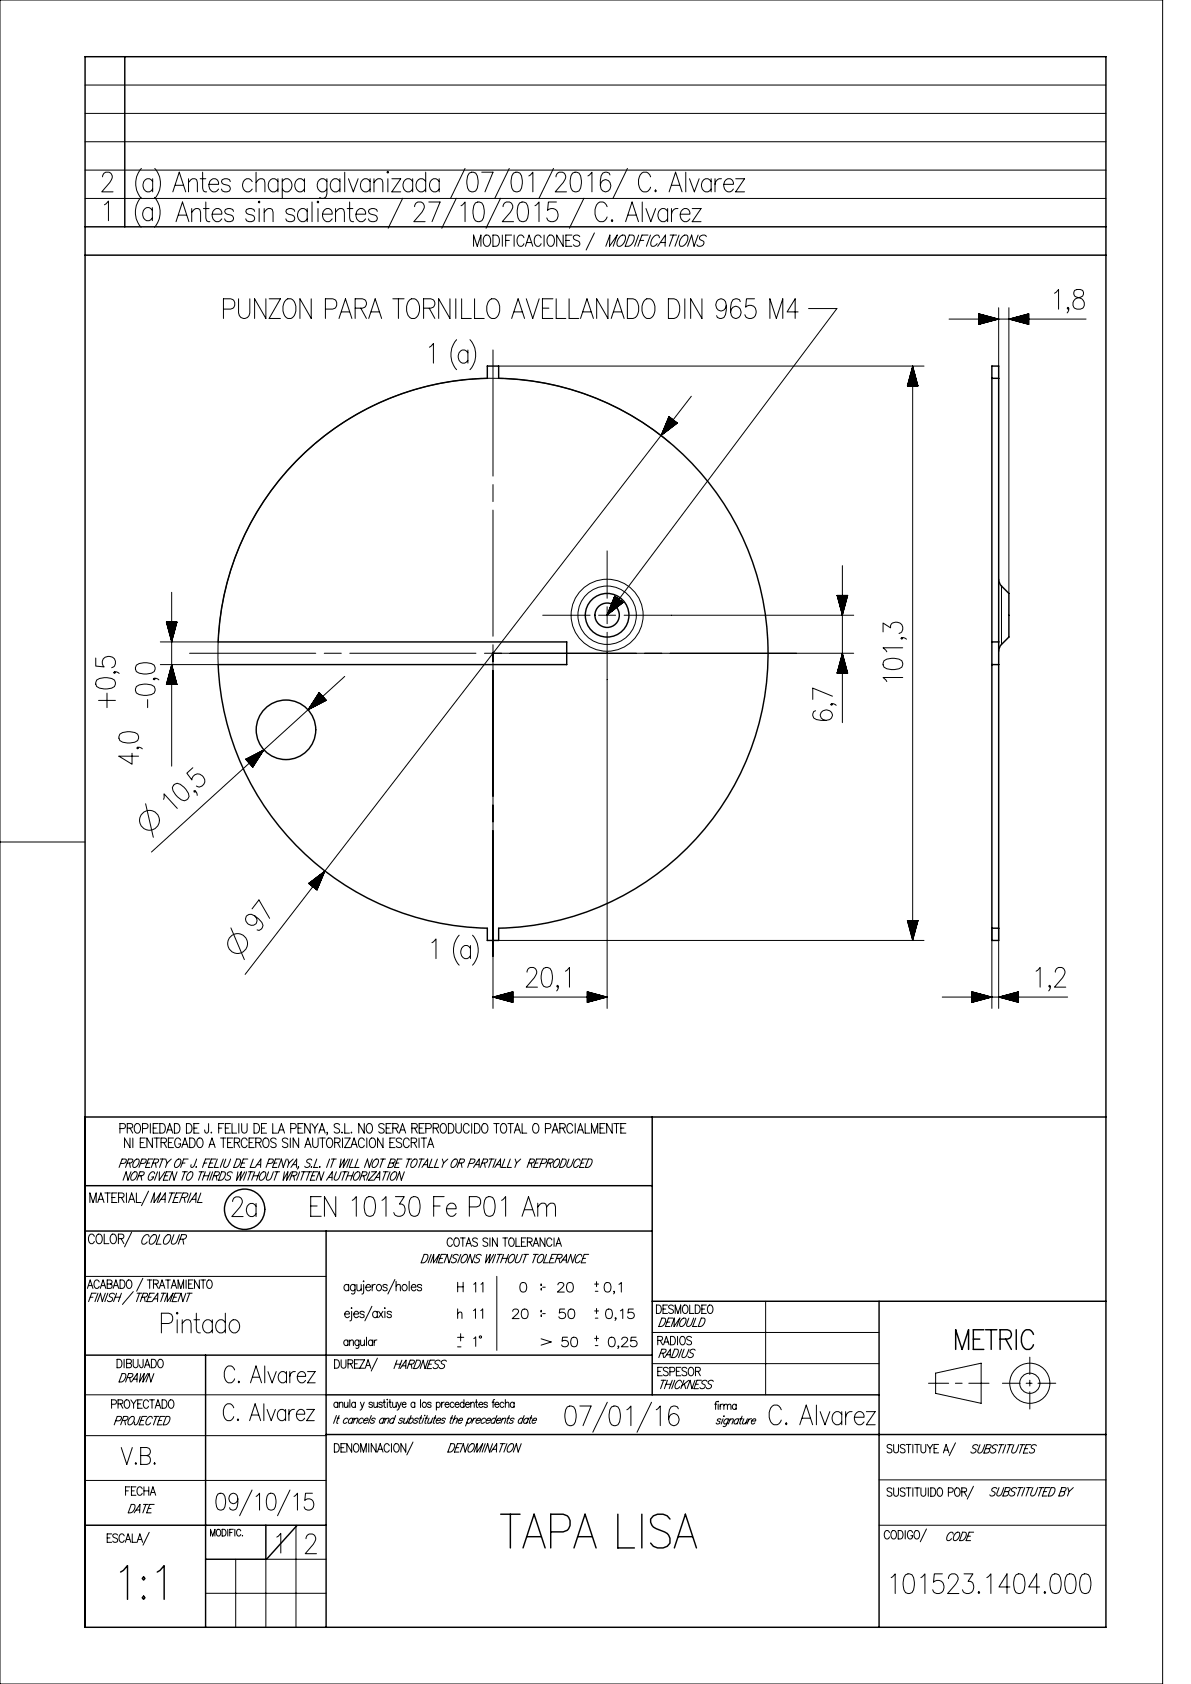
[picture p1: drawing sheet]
<svg xmlns="http://www.w3.org/2000/svg" width="210mm" height="297mm" viewBox="0 0 210 297" stroke-linecap="round" stroke-linejoin="round" font-family="sans-serif">
<g fill="none" stroke="#000" stroke-width=".18">
<path d="M0 0h205v297h-205zM15 15h180M15 35h180M15 20h180M15 30h180M15 25h180M18.1 31.2a.85 .85 0 0 1 .6-.8h.5a.88 .88 0 0 1 .4 1.3l-1.7 2.1h2M18.4 36.1l.7-.6v3.4M24.9 34.8a4 4 0 0 0 0 5.3M24.9 29.7a4 4 0 0 0 0 5.3M26.9 37.1a.9 .9 0 0 0-1.1-.5 .9 .9 0 0 0-.6 1 .95 .95 0 0 0 .4 1.2 .95 .95 0 0 0 1.3-.4M26.9 36.6v2.3"/>
<path d="M26.9 32a.9 .9 0 0 0-1-.5 .9 .9 0 0 0-.7 1 .95 .95 0 0 0 .5 1.2 .95 .95 0 0 0 1.2-.4M26.9 31.5v2.3M27.2 34.8a4 4 0 0 1 0 5.3M27.3 29.7a4 4 0 0 1 0 5.3M30.5 33.8l1.1-3.4 1.1 3.4M30.9 32.7h1.4M31 39.1l1.2-3.5 1.1 3.5M31.5 37.9h1.4M33.2 32.2l.8-.7h.4l.3 .2 .1 .5v1.6M33.2 31.5v2.3M33.8 37.4l.7-.6h.4l.3 .1 .2 .5v1.7M33.8 36.8v2.3"/>
<path d="M35.3 31.5h1M35.7 30.4v2.8l.2 .5 .5 .1M35.9 36.8h1M36.3 35.6v2.8l.1 .5 .6 .2M36.8 32.5h1.7a.82 .82 0 0 0-.5-1 .82 .82 0 0 0-1 .5 1.16 1.16 0 0 0-.1 1.2 1.16 1.16 0 0 0 1.1 .6l.5-.5M37.4 37.8h1.7a.82 .82 0 0 0-.5-1 .82 .82 0 0 0-1.1 .5 1.16 1.16 0 0 0 0 1.2 1.16 1.16 0 0 0 1 .6l.6-.5M40.6 32a.85 .85 0 0 0-.8-.5 .85 .85 0 0 0-.8 .5l.2 .3 1 .4a.62 .62 0 0 1 .3 1 .92 .92 0 0 1-1.5-.4M41.2 37.3a.85 .85 0 0 0-.8-.5 .85 .85 0 0 0-.8 .5l.2 .3 .9 .3a.62 .62 0 0 1 .3 1 .92 .92 0 0 1-1.4-.3M44.5 32a.9 .9 0 0 0-1.1-.5 .9 .9 0 0 0-.6 1 .95 .95 0 0 0 .4 1.2 .95 .95 0 0 0 1.3-.4M44.9 37.3a.85 .85 0 0 0-.8-.5 .85 .85 0 0 0-.8 .5l.2 .3 1 .3a.62 .62 0 0 1 .3 1 .92 .92 0 0 1-1.5-.3M45.1 32.2l.8-.7h.4l.3 .2 .1 .5v1.6M45.1 30.4v3.4"/>
<path d="M45.7 35.5l.1 .1-.1 .2-.1-.2zM45.7 36.8v2.3M46.6 37.4l.7-.6h.4l.3 .1 .1 .5v1.7M46.6 36.8v2.3M49 32a.9 .9 0 0 0-1.1-.5 .9 .9 0 0 0-.6 1 .95 .95 0 0 0 .5 1.2 .95 .95 0 0 0 1.2-.4M49 31.5v2.3M49.8 32a.9 .9 0 0 1 1-.5 .9 .9 0 0 1 .7 1 .95 .95 0 0 1-.5 1.2 .95 .95 0 0 1-1.2-.4M49.8 31.5v3.5M52 37.3a.85 .85 0 0 0-.8-.5 .85 .85 0 0 0-.8 .5l.1 .3 1 .3a.62 .62 0 0 1 .3 1 .92 .92 0 0 1-1.4-.3M53.7 32a.9 .9 0 0 0-1.1-.5 .9 .9 0 0 0-.6 1 .95 .95 0 0 0 .5 1.2 .95 .95 0 0 0 1.2-.4M53.7 31.5v2.3M54.2 37.3a.9 .9 0 0 0-1.1-.5 .9 .9 0 0 0-.6 1 .95 .95 0 0 0 .4 1.2 .95 .95 0 0 0 1.3-.4"/>
<path d="M54.2 36.8v2.3M55 35.6v3.5M56.1 35.5l.1 .1-.1 .2-.2-.2zM56.1 36.8v2.3M56.9 37.8h1.7a.82 .82 0 0 0-.6-1 .82 .82 0 0 0-1 .5 1.16 1.16 0 0 0-.1 1.2 1.16 1.16 0 0 0 1.1 .6l.6-.5M57.6 31.5v2.7l-.1 .5a.74 .74 0 0 1-1.1 .1M57.6 32a.9 .9 0 0 0-1-.5 .9 .9 0 0 0-.7 1 .95 .95 0 0 0 .5 1.2 .95 .95 0 0 0 1.2-.4M59.2 37.4l.7-.6h.4l.3 .1 .1 .5v1.7M59.2 36.8v2.3M59.9 32a.9 .9 0 0 0-1-.5 .9 .9 0 0 0-.7 1 .95 .95 0 0 0 .5 1.2 .95 .95 0 0 0 1.2-.4M59.9 31.5v2.3M60.8 30.4v3.4"/>
<path d="M61.2 36.8h1M61.4 31.5l.9 2.3 .8-2.3M61.6 35.6v2.8l.2 .5 .6 .2M62.8 37.8h1.7a.82 .82 0 0 0-.6-1 .82 .82 0 0 0-1 .5 1.16 1.16 0 0 0-.1 1.2 1.16 1.16 0 0 0 1.1 .6l.6-.5M65.3 32a.9 .9 0 0 0-1.1-.5 .9 .9 0 0 0-.6 1 .95 .95 0 0 0 .4 1.2 .95 .95 0 0 0 1.3-.4M65.3 31.5v2.3M65.9 32.2l.8-.7h.4l.3 .2 .1 .5v1.6M65.9 31.5v2.3M66.5 37.3a.85 .85 0 0 0-.8-.5 .85 .85 0 0 0-.7 .5l.1 .3 1 .3a.62 .62 0 0 1 .3 1 .92 .92 0 0 1-1.4-.3M68.4 30.2l.1 .2-.1 .1-.2-.1zM68.4 31.5v2.3M69.1 31.5h1.6l-1.6 2.3h1.6"/>
<path d="M71 35l-2.6 5.3M72.8 32a.9 .9 0 0 0-1.1-.5 .9 .9 0 0 0-.6 1 .95 .95 0 0 0 .4 1.2 .95 .95 0 0 0 1.3-.4M72.8 31.5v2.3M73.1 36.5a.85 .85 0 0 1 .6-.9h.5a.88 .88 0 0 1 .5 1.3l-1.7 2.2h2M75.1 32a.9 .9 0 0 0-1.1-.5 .9 .9 0 0 0-.6 1 .95 .95 0 0 0 .4 1.2 .95 .95 0 0 0 1.3-.4M75.1 30.4v3.4M75.6 35.6h2l-1.4 3.5M77.4 32a.9 .9 0 0 0-1-.5 .9 .9 0 0 0-.7 1 .95 .95 0 0 0 .5 1.2 .95 .95 0 0 0 1.2-.4M77.4 31.5v2.3M80.5 35l-2.6 5.3M81.3 36.3l.7-.7v3.5M82 29.7l-2.6 5.3"/>
<path d="M82.7 30.5l.5-.1 .7 .1a3 3 0 0 1 0 3.2l-.5 .1-.7-.1a3 3 0 0 1 0-3.2zM83.8 35.8l.4-.2 .8 .2a3 3 0 0 1 0 3.1l-.5 .2-.7-.2a3 3 0 0 1 0-3.1zM84.9 30.4h2l-1.4 3.4M88.3 35l-2.6 5.3M88.7 36.5a.85 .85 0 0 1 .6-.9h.5a.88 .88 0 0 1 .5 1.3l-1.7 2.2h1.9M89.8 29.7l-2.6 5.3M90.5 30.5l.5-.1 .7 .1a3 3 0 0 1 0 3.2l-.5 .1-.7-.1a3 3 0 0 1 0-3.2zM91.6 35.8l.4-.2 .8 .2a3 3 0 0 1 0 3.1l-.5 .2-.7-.2a3 3 0 0 1 0-3.1zM93.2 31l.8-.6v3.4M94.3 36.3l.7-.7v3.5M97.6 29.7l-2.6 5.3M98 31.2a.85 .85 0 0 1 .6-.8h.6a.88 .88 0 0 1 .4 1.3l-1.7 2.1h2"/>
<path d="M98.1 35.6h-1.4l-.1 1.5a1.08 1.08 0 0 1 1.3-.2 1.08 1.08 0 0 1 .5 1.2 1.03 1.03 0 0 1-.9 1 1.03 1.03 0 0 1-1.1-.7M101 30.5l.4-.1 .7 .1a3 3 0 0 1 0 3.2l-.4 .1-.7-.1a3 3 0 0 1 0-3.2zM103 35l-2.6 5.3M103.7 31l.7-.6v3.4M107 36.5a1 1 0 0 0-.9-.9 1 1 0 0 0-1 .9 2.1 2.1 0 0 0 .7 2.6 1.06 1.06 0 0 0 1.2-.8M107.6 30.9a.81 .81 0 0 0-1.3-.4 3.6 3.6 0 0 0-.3 2.8 .97 .97 0 0 0 1.4 .3 .97 .97 0 0 0 .2-1.4 .9 .9 0 0 0-1.1-.5 .9 .9 0 0 0-.6 1M107.9 38.8l.2 .1-.2 .2-.1-.2zM110.3 39.1l1.1-3.5 1.2 3.5M110.6 29.7l-2.5 5.3M110.7 37.9h1.5M113.2 35.6v3.5M113.9 36.8l.9 2.3 .8-2.3"/>
<path d="M114.7 31.2a1 1 0 0 0-1-.9 1 1 0 0 0-1 .9 2.1 2.1 0 0 0 .7 2.6 1.06 1.06 0 0 0 1.3-.8M115.6 33.5l.1 .2-.1 .1-.1-.1zM117.7 37.3a.9 .9 0 0 0-1-.5 .9 .9 0 0 0-.7 1 .95 .95 0 0 0 .5 1.2 .95 .95 0 0 0 1.2-.4M117.7 36.8v2.3M118 33.8l1.1-3.4 1.2 3.4M118.4 36.8v2.3M118.4 32.7h1.4M119.5 36.8a.99 .99 0 0 0-1.1 1M119.9 37.8h1.7a.82 .82 0 0 0-.5-1 .82 .82 0 0 0-1 .5 1.16 1.16 0 0 0-.1 1.2 1.16 1.16 0 0 0 1.1 .6l.5-.5M120.9 30.4v3.4M121.6 31.5l.8 2.3 .9-2.3M122 36.8h1.6l-1.6 2.3h1.6"/>
<path d="M125.4 32a.9 .9 0 0 0-1.1-.5 .9 .9 0 0 0-.6 1 .95 .95 0 0 0 .5 1.2 .95 .95 0 0 0 1.2-.4M125.4 31.5v2.3M126.1 31.5v2.3M127.2 31.5a.99 .99 0 0 0-1.1 1M127.6 32.5h1.7a.82 .82 0 0 0-.5-1 .82 .82 0 0 0-1 .5 1.16 1.16 0 0 0-.1 1.2 1.16 1.16 0 0 0 1 .6l.6-.5M129.7 31.5h1.6l-1.6 2.3h1.6M39.4 54.5h1.3a.93 .93 0 0 0 .7-.9 .93 .93 0 0 0-.7-.9h-1.3v3.5M42.1 52.7v2.5a.99 .99 0 0 0 1 1 .99 .99 0 0 0 .9-1v-2.5M46.9 52.7v3.5l-2-3.5v3.5M47.5 52.7h1.9l-1.9 3.5h1.9M50.5 52.9l.2-.2a1.22 1.22 0 0 1 1.5 1.3 2.04 2.04 0 0 1-.9 2.2 1.22 1.22 0 0 1-1.4-1.4 2.3 2.3 0 0 1 .6-1.9zM54.9 52.7v3.5l-2-3.5v3.5"/>
<path d="M57.4 54.5h1.3a.93 .93 0 0 0 .7-.9 .93 .93 0 0 0-.7-.9h-1.3v3.5M59.8 56.2l1.1-3.5 1.1 3.5M60.2 55h1.4M62.6 54.3h1.3a.83 .83 0 0 0 .7-.8 .83 .83 0 0 0-.7-.8h-1.3v3.5M63.6 54.3l1 1.9M65 56.2l1.2-3.5 1.1 3.5M65.4 55h1.5M69.3 52.7h1.9M70.3 52.7v3.5M72.3 52.9l.2-.2a1.22 1.22 0 0 1 1.5 1.3 2.04 2.04 0 0 1-.9 2.2 1.22 1.22 0 0 1-1.4-1.4 2.3 2.3 0 0 1 .6-1.9zM74.7 54.3h1.3a.83 .83 0 0 0 .7-.8 .83 .83 0 0 0-.7-.8h-1.3v3.5M75.7 54.3l1 1.9"/>
<path d="M79.3 52.7v3.5l-2-3.5v3.5M80.4 52.7v3.5M80.5 59.9a4 4 0 0 0 0 5.3M81.4 52.7v3.5h1.7M82.9 59.9a4 4 0 0 1 0 5.3M83.5 43.4v-1.9l.6 1.9 .7-1.9v1.9M83.7 52.7v3.5h1.7M85.5 41.6l.2-.1a.94 .94 0 0 1 .7 1.5 .63 .63 0 0 1-.7 .4 .63 .63 0 0 1-.5-.7 1.31 1.31 0 0 1 .3-1.1zM86.4 52.9l.3-.2a1.22 1.22 0 0 1 1.4 1.3 2.04 2.04 0 0 1-.8 2.2 1.22 1.22 0 0 1-1.5-1.4 2.3 2.3 0 0 1 .6-1.9zM86.9 41.5h.6a1.12 1.12 0 0 1 0 1.9h-.6zM88.6 41.5v1.9M89.2 42.4h.6"/>
<path d="M90.2 41.5h-1v1.9M90.2 56.2l1.2-3.5 1.1 3.5M90.6 55h1.5M90.7 41.5v1.9M92.4 41.9a.63 .63 0 0 0-.8-.4 .63 .63 0 0 0-.4 .7 .88 .88 0 0 0 .8 1.2l.4-.4M92.6 43.4l.7-1.9 .6 1.9M92.8 52.7l1.1 3.5 1.2-3.5M92.9 42.8h.8M95.4 41.9a.63 .63 0 0 0-.7-.4 .63 .63 0 0 0-.5 .7 .88 .88 0 0 0 .8 1.2l.4-.4M95.6 54.3h1.2M95.9 41.5v1.9M96.8 41.6l.1-.1a.94 .94 0 0 1 .8 1.5 .63 .63 0 0 1-.8 .4 .63 .63 0 0 1-.4-.7 1.31 1.31 0 0 1 .3-1.1z"/>
<path d="M97.5 52.7h-1.9v3.5h1.9M98.1 52.7v3.5h1.7M99.3 41.5v1.9l-1.1-1.9v1.9M99.8 42.4h.6M100.3 52.7v3.5h1.8M100.8 41.5h-1v1.9h1M102.2 41.7a.61 .61 0 0 0-.6-.3 .61 .61 0 0 0-.5 .5l.2 .3 .6 .3a.49 .49 0 0 1 .3 .5 .49 .49 0 0 1-.4 .4l-.5-.1-.2-.1M102.4 56.2l1.1-3.5 1.1 3.5M102.8 55h1.4M104.8 41.1l-1.5 3M106.8 43.4l.7-1.9v1.9l1.3-1.9-.7 1.9M107.2 52.7v3.5l-2-3.5v3.5"/>
<path d="M107.8 56.2l1.1-3.5 1.1 3.5M108.2 55h1.4M109.3 41.7a.56 .56 0 0 1 1 0 1.48 1.48 0 0 1-1.3 1.7 1.05 1.05 0 0 1 .2-1.5zM110.6 52.7h1a1.66 1.66 0 0 1 1 2.1 1.4 1.4 0 0 1-1 1.4h-1zM111 41.5h.5a.94 .94 0 0 1 0 1.5 1.06 1.06 0 0 1-1.3 .4zM112.6 41.5l-.7 1.9M112.9 42.4h.6M113.8 52.9l.3-.2a1.22 1.22 0 0 1 1.4 1.3 2.04 2.04 0 0 1-.9 2.2 1.22 1.22 0 0 1-1.4-1.4 2.3 2.3 0 0 1 .6-1.9zM114.3 41.5h-1.1l-.7 1.9M114.7 41.5l-.7 1.9M116 43.4l1.3-1.9v1.9M116.3 41.9l-.2-.3a.91 .91 0 0 0-1.2 .6 .94 .94 0 0 0 .1 1.2 .9 .9 0 0 0 .9-.4"/>
<path d="M116.4 42.8h.9M117.9 52.7h.9a1.66 1.66 0 0 1 1 2.1 1.4 1.4 0 0 1-1 1.4h-.9zM118.2 41.5h1.1M118.7 41.5l-.7 1.9M119.7 41.5l-.7 1.9M120.3 41.7a.56 .56 0 0 1 1 0 1.48 1.48 0 0 1-1.3 1.7 1.05 1.05 0 0 1 .2-1.5zM120.7 52.7v3.5M123.1 41.5l-.7 1.9-.4-1.9-.8 1.9M123.8 52.7v3.5l-2-3.5v3.5M124.5 41.7a.63 .63 0 0 0-.7-.2 .63 .63 0 0 0-.4 .7l.7 .4a.66 .66 0 0 1-.4 .8 .66 .66 0 0 1-.8-.2M128.1 53.9a.94 .94 0 0 1-1.1 .9 .94 .94 0 0 1-.8-1.1 .9 .9 0 0 1 .7-1 .9 .9 0 0 1 1 .5 3.6 3.6 0 0 1-.3 2.8 .81 .81 0 0 1-1.2-.3M130.5 53.2a.81 .81 0 0 0-1.3-.3 3.6 3.6 0 0 0-.2 2.8 .97 .97 0 0 0 1.4 .2 .97 .97 0 0 0 .1-1.4 .9 .9 0 0 0-1-.4 .9 .9 0 0 0-.7 .9"/>
<path d="M133 52.7h-1.4l-.1 1.5a1.08 1.08 0 0 1 1.3-.2 1.08 1.08 0 0 1 .5 1.2 1.03 1.03 0 0 1-.8 1 1.03 1.03 0 0 1-1.2-.7M135.7 56.2v-3.5l1.2 3.5 1.1-3.5v3.5M140.7 55h-1.9l1.4-2.3v3.5M142.6 54.4h5l-40.6 54.1M167.3 56.3h24.2M172.6 55.3l3.5 1-3.5 .9zM172.6 55.4h.1M172.6 55.4h.3M172.6 55.5h.5M172.6 55.5h.6M172.6 55.6h.8M172.6 55.6h1"/>
<path d="M172.6 55.7h1.2M172.6 55.7h1.4M172.6 55.8h1.6M172.6 55.8h1.8M172.6 55.9h2M172.6 55.9h2.2M172.6 56h2.4M172.6 56h2.5M172.6 56.1h2.7M172.6 56.1h2.9M172.6 56.2h3.1M172.6 56.2h3.3"/>
<path d="M172.6 57.2h.1M172.6 57.1h.3M172.6 57.1h.5M172.6 57h.6M172.6 57h.8M172.6 56.9h1M172.6 56.9h1.2M172.6 56.8h1.4M172.6 56.8h1.6M172.6 56.7h1.8M172.6 56.7h2M172.6 56.6h2.2"/>
<path d="M172.6 56.6h2.4M172.6 56.5h2.5M172.6 56.5h2.7M172.6 56.4h2.9M172.6 56.4h3.1M172.6 56.3h3.3M176.1 54.3v10.3M177.9 54.3v50.4M177.9 56.3l3.5-1v1.9zM178.1 56.2h3.3M178.1 56.3h3.3M178.3 56.2h3.1"/>
<path d="M178.3 56.4h3.1M178.5 56.1h2.9M178.5 56.4h2.9M178.6 56.1h2.8M178.6 56.5h2.8M178.8 56h2.6M178.8 56.5h2.6M179 56h2.4M179 56.6h2.4M179.2 55.9h2.2M179.2 56.6h2.2M179.4 55.9h2"/>
<path d="M179.4 56.7h2M179.6 55.8h1.8M179.6 56.7h1.8M179.8 55.8h1.6M179.8 56.8h1.6M180 55.7h1.4M180 56.8h1.4M180.2 55.7h1.2M180.2 56.9h1.2M180.4 55.6h1M180.4 56.9h1M180.5 55.6h.9"/>
<path d="M180.5 57h.9M180.7 55.5h.7M180.7 57h.7M180.9 55.5h.5M180.9 57.1h.5M181.1 55.4h.3M181.1 57.1h.3M181.3 55.4h.1M181.3 57.2h.1M185.9 51.7l.7-.6v3.4M188.4 54.4l-.1 .1-.1-.1 .1-.2a.7 .7 0 0 1-.1 1M189.5 51.2a.75 .75 0 0 0 .3 1.2 1.32 1.32 0 0 1 1.4 1.5 1.05 1.05 0 0 1-1.8 .4 1.05 1.05 0 0 1 .6-1.8l.6-.1a.75 .75 0 0 0 .3-1.2l-.4-.1h-.6z"/>
<path d="M75.7 61.2l.7-.6v3.4M82.5 62.2a.9 .9 0 0 0-1.1-.5 .9 .9 0 0 0-.6 1 .95 .95 0 0 0 .5 1.2 .95 .95 0 0 0 1.2-.4M82.5 61.7v2.3M86.9 61.7v22.3M87.9 64.6h75M117.9 73.5l1.5 1.1-2.8 2.2zM118 73.5l-.1 .1M118 73.5l-.2 .2M118 73.5l-.2 .4M118.1 73.6l-.4 .5M118.1 78.1a48.5 48.5 0 0 0-52.6-6.4 48.5 48.5 0 0 0-27 45.5h-10.2M118.1 73.6l-.5 .7"/>
<path d="M118.2 73.6l-.7 .9M118.2 73.7l-.7 .9M118.2 73.7l-.8 1.1M118.3 73.7l-1 1.3M118.3 73.8l-1.1 1.4M118.4 73.8l-1.2 1.6M118.4 73.8l-1.3 1.7M118.4 73.9l-1.4 1.8M118.5 73.9l-1.6 2M118.5 73.9l-1.6 2.2M118.6 74l-1.8 2.3M118.6 74l-1.9 2.5"/>
<path d="M118.7 74l-2.1 2.6M118.7 74.1l-2 2.6M118.8 74.1l-1.9 2.5M118.8 74.1l-1.8 2.4M118.9 74.2l-1.7 2.1M118.9 74.2l-1.6 2M118.9 74.2l-1.4 1.9M119 74.3l-1.4 1.7M119 74.3l-1.2 1.6M119.1 74.3l-1.1 1.4M119.1 74.4l-1 1.2M119.1 74.4l-.8 1.1"/>
<path d="M119.2 74.4l-.8 1M119.2 74.4l-.6 .9M119.3 74.5l-.6 .6M119.3 74.5l-.4 .5M119.3 74.5l-.3 .4M119.4 74.6l-.2 .2M119.4 74.6v.1M121.9 69.9l-78.7 102M160 68v.1M160.1 67.8v.3M160.1 67.6v.5M160.2 67.4v.7"/>
<path d="M160.2 67.2v.9M160.3 67v1.1M160.3 66.8v1.3M160.4 66.6v1.5M160.4 66.5v1.6M160.5 66.3v1.8M160.5 66.1v2M160.6 65.9v2.2M160.6 65.7v2.4M160.7 65.5v2.6M160.7 65.3v2.8M160.8 65.1v3"/>
<path d="M160.8 64.9v3.2M160.9 64.8v3.3M160.9 64.6v101.3M160.9 64.6l1 3.5h-1.9zM161 64.8v3.3M161 64.9v3.2M161.1 65.1v3M161.1 65.3v2.8M161.2 65.5v2.6M161.2 65.7v2.4M161.3 65.9v2.2M161.3 66.1v2"/>
<path d="M161.4 66.3v1.8M161.4 66.5v1.6M161.5 66.6v1.5M161.5 66.8v1.3M161.6 67v1.1M161.6 67.2v.9M161.7 67.4v.7M161.7 67.6v.5M161.8 67.8v.3M161.8 68v.1M86.9 85.5v3M86.9 90v22.2"/>
<path d="M107 97.2v8.3M148.5 99.8v27.7M16.9 116.1v1.4l1.5 .1a1.08 1.08 0 0 1-.3-1.3 1.08 1.08 0 0 1 1.3-.5 1.03 1.03 0 0 1 1 .8 1.03 1.03 0 0 1-.7 1.2M17 119.9a3 3 0 0 1 3.2 0l.2 .5-.2 .7a3 3 0 0 1-3.2 0l-.1-.4zM20.2 118.5l.2 .1-.2 .2-.2-.2a.7 .7 0 0 1 1 .2M24 117.3a3 3 0 0 1 3.2 0l.2 .4-.2 .7a3 3 0 0 1-3.2 0l-.1-.4zM27.2 119.6l.2 .2-.2 .1-.2-.1a.7 .7 0 0 1 1 .1M28.3 113.2h10.2M29.3 109.7h1.9l-.9 3.5zM29.4 109.7v.1M29.4 109.7v.3M29.5 109.7v.5"/>
<path d="M29.5 109.7v.7M29.6 109.7v.9M29.6 119.9v.8M29.6 109.7v1M29.6 119.7v1M29.7 109.7v1.2M29.7 119.5v1.2M29.7 109.7v1.4M29.7 119.3v1.4M29.8 109.7v1.6M29.8 119.1v1.6M29.8 109.7v1.8"/>
<path d="M29.8 118.9v1.8M29.9 109.7v2M29.9 118.7v2M29.9 109.7v2.2M29.9 118.5v2.2M30 109.7v2.4M30 118.4v2.3M30 109.7v2.6M30 118.2v2.5M30.1 109.7v2.8M30.1 118v2.7M30.1 109.7v2.9"/>
<path d="M30.1 117.8v2.9M30.2 109.7v3.1M30.2 117.6v3.1M30.2 109.7v3.3M30.2 117.4v3.3M30.3 104.5v30.6M30.3 117.2l.9 3.5h-1.9zM30.3 109.7v3.3M30.3 117.4v3.3M30.4 109.7v3.1M30.4 117.6v3.1M30.4 109.7v2.9"/>
<path d="M30.4 117.8v2.9M30.5 109.7v2.8M30.5 118v2.7M30.5 109.7v2.6M30.5 118.2v2.5M30.6 109.7v2.4M30.6 118.4v2.3M30.6 109.7v2.2M30.6 118.5v2.2M30.7 109.7v2M30.7 118.7v2M30.7 109.7v1.8"/>
<path d="M30.7 118.9v1.8M30.8 109.7v1.6M30.8 119.1v1.6M30.8 109.7v1.4M30.8 119.3v1.4M30.9 109.7v1.2M30.9 119.5v1.2M30.9 109.7v1M30.9 119.7v1M31 109.7v.9M31 119.9v.8M31 109.7v.7"/>
<path d="M31.1 109.7v.5M31.1 109.7v.3M31.2 109.7v.1M33.4 115.2h22.3M57.2 115.2h3M60.8 119.3l-34.1 31M61.7 115.2h22.2M85.4 115.2h65.1M86.9 113.7v64.2M95.7 108.5h8.3M105.5 108.5h3M107 107v3"/>
<path d="M107 111.5v66.4M107.2 108.4l2-2.7-2.2 2.8M108 106.1l.6-.8-.7 1M108.4 105.1l1.5 1.2-2.9 2.2M108.4 105.1l-1.4 3.4M108.4 105.1l-.1 .1M108.4 105.2l-.1 .2M108.5 105.2l-.3 .4M108.5 105.2l-.4 .6M108.6 105.3l-.6 .6M108.7 105.4l-.9 1.1M108.7 105.4l-.9 1.3"/>
<path d="M108.8 105.4l-1.1 1.5M108.8 105.5l-1.2 1.5M108.8 105.5l-1.3 1.7M108.9 105.5l-1.4 1.9M108.9 105.5l-1.5 2.1M109 105.6l-1.7 2.2M109 105.6l-1.8 2.3M109 105.6l-1.8 2.5M109.2 106.8l.5-.7-.7 .8M109.2 105.8l-1.9 2.5M109.2 105.8l-1.7 2.3M109.3 105.8l-1.7 2.2"/>
<path d="M109.3 105.8l-1.5 2.1M109.4 105.9l-1.5 1.9M109.4 105.9l-1.3 1.7M109.4 105.9l-1.1 1.6M109.5 106l-1.1 1.4M109.5 106l-.9 1.3M109.6 106l-.9 1.2M109.6 106.1l-.7 .9M109.7 106.2l-.4 .5M109.8 106.2l-.3 .4M109.8 106.2l-.2 .2M109.9 106.2l-.1 .1"/>
<path d="M110 108.5h40.5M147.6 105h1.9l-1 3.5zM147.6 105v.1M147.6 118.6v.1M147.7 105v.3M147.7 118.4v.3M147.7 105v.5M147.7 118.2v.5M147.8 105v.7M147.8 118.1v.6M147.8 105v.9M147.8 117.9v.8"/>
<path d="M147.9 105v1M147.9 117.7v1M147.9 105v1.2M147.9 117.5v1.2M148 105v1.4M148 117.3v1.4M148 105v1.6M148 117.1v1.6M148.1 105v1.8M148.1 116.9v1.8M148.1 105v2M148.1 116.7v2"/>
<path d="M148.2 105v2.2M148.2 116.5v2.2M148.2 105v2.4M148.2 116.4v2.3M148.3 105v2.6M148.3 116.2v2.5M148.3 105v2.7M148.3 116v2.7M148.4 105v2.9M148.4 115.8v2.9M148.4 105v3.1M148.4 115.6v3.1"/>
<path d="M148.5 105v3.3M148.5 115.4v3.3M148.5 115.2l1 3.5h-1.9zM148.6 105v3.3M148.6 115.4v3.3M148.6 105v3.1M148.6 115.6v3.1M148.7 105v2.9M148.7 115.8v2.9M148.7 105v2.7M148.7 116v2.7M148.8 105v2.6"/>
<path d="M148.8 116.2v2.5M148.8 105v2.4M148.8 116.4v2.3M148.9 105v2.2M148.9 116.5v2.2M148.9 105v2M148.9 116.7v2M149 105v1.8M149 116.9v1.8M149 105v1.6M149 117.1v1.6M149.1 105v1.4"/>
<path d="M149.1 117.3v1.4M149.1 105v1.2M149.1 117.5v1.2M149.2 105v1M149.2 117.7v1M149.2 105v.9M149.2 117.9v.8M149.3 105v.7M149.3 118.1v.6M149.3 105v.5M149.3 118.2v.5M149.4 105v.3"/>
<path d="M149.4 118.4v.3M149.4 105v.1M149.4 118.6v.1M155.7 111.4v-1.5l1.3 .8v-.4a1.12 1.12 0 0 1 1.7-.4 1.12 1.12 0 0 1 .1 1.7l-.3 .1M155.9 116.5a3 3 0 0 1 3.1 0l.2 .5-.2 .7a3 3 0 0 1-3.1 0l-.2-.5zM159 112.5l.2 .1-.2 .1-.2-.1a.7 .7 0 0 1 1 .1M159.2 119.5h-3.5l.7 .7M159.2 114.2h-3.5l.7 .8M176.6 103.4v10.3M17.4 123.5h3M18.9 122.2v2.6M21.1 129.5a3 3 0 0 1 3.2 0l.1 .4-.1 .7a3 3 0 0 1-3.2 0l-.1-.4z"/>
<path d="M23.3 132.8v2l-2.3-1.4h3.4M24 121.1a3 3 0 0 1 3.2 0l.2 .4-.2 .7a3 3 0 0 1-3.2 0l-.1-.4zM24.3 131.8l.1 .1-.1 .2-.2-.2a.7 .7 0 0 1 1 .2M26 123.4v1.4M29.4 120.6v.1M29.4 120.4v.3M29.5 120.2v.5M29.5 120.1v.6M30.6 138.5l.6-.4a3 3 0 0 1 2.1 2.4l-.2 .4-.6 .3a3 3 0 0 1-2.1-2.3zM31 120.1v.6M31.1 120.2v.5M31.1 120.4v.3"/>
<path d="M31.2 120.6v.1M34 135.4l-1.1 1 .9 1.2a1.08 1.08 0 0 1 .9-1.1 1.08 1.08 0 0 1 1.2 .5 1.03 1.03 0 0 1 0 1.4 1.03 1.03 0 0 1-1.3 .2M34.4 139.5v.2h-.2v-.2a.7 .7 0 0 1 .6 .8M43.3 133.9l3.2-1.7-1.9 3.1M43.3 133.9l1.3 1.4M43.4 133.9h-.1M43.6 133.8l-.2 .2M43.7 133.7l-.3 .3M43.9 133.6l-.5 .4M44.1 133.5l-.6 .6M44.3 133.4l-.8 .7M44.4 133.3l-.9 .8"/>
<path d="M44.6 133.2l-1 1M44.6 135.2v.1M44.7 135.1l-.2 .1M44.8 133.1l-1.2 1.1M44.8 134.9l-.3 .3M44.9 134.7l-.4 .5M45 133.1l-1.4 1.2M45.1 134.6l-.7 .5M45.1 133l-1.4 1.3M45.2 134.4l-.8 .7M45.3 134.2l-.9 .8M45.3 132.9l-1.6 1.4"/>
<path d="M45.4 134.1l-1.1 .9M45.5 133.9l-1.2 1.1M45.5 132.8l-1.8 1.6M45.6 133.7l-1.3 1.2M45.7 132.7l-1.9 1.7M45.7 133.6l-1.5 1.3M45.8 132.6l-2 1.8M45.9 133.2l-1.7 1.7 1.6-1.5M46 133.1l-1.9 1.7M46 132.5l-2.2 2M46.1 132.9l-2 1.8M46.2 132.4l-2.3 2.1"/>
<path d="M46.2 132.7l-2.1 2M46.3 132.6l-2.3 2.1M46.4 132.3l-2.5 2.3M46.4 132.4l-2.4 2.2M55.2 123.9l1.4-1.4-1.5 1.5M56.3 122.1l-2 3.1 3.2-1.7M56.3 122.1l1.2 1.4M56.3 122.2h-.1M56.3 122.2l-.2 .2M56.4 122.2l-.4 .3M56.4 122.3l-.5 .4M56.4 122.3l-.6 .6"/>
<path d="M56.5 122.3l-.8 .7M56.5 122.4l-.9 .8M56.5 122.4l-1 1M56.6 122.5l-1.2 1M56.6 122.5l-1.3 1.2M56.7 122.6l-1.8 1.6M56.7 122.6l-1.9 1.8M56.8 122.7l-2.1 1.8M56.8 122.7l-2.2 2M56.8 122.8l-2.3 2.1M56.9 122.8l-2.5 2.2M56.9 122.9l-2.4 2.2"/>
<path d="M57 122.9l-2.3 2.1M57 122.9l-2.2 2M57 123l-2 1.8M57.1 123l-1.9 1.7M57.1 123.1l-1.7 1.5M57.1 123.1l-1.6 1.5M57.2 123.1l-1.5 1.4M57.2 123.2l-1.3 1.2M57.2 123.2l-1.1 1.1M57.3 123.2l-1.1 1M57.3 123.3l-.9 .8M57.3 123.3l-.7 .7"/>
<path d="M57.4 123.4l-.6 .5M57.4 123.4l-.5 .4M57.4 123.4l-.3 .3M57.5 123.5l-.2 .2M57.5 123.5v.1M143.8 125.4a.81 .81 0 0 0-.3 1.2 3.6 3.6 0 0 0 2.8 .3 .97 .97 0 0 0 .2-1.4 .97 .97 0 0 0-1.4-.1 .9 .9 0 0 0-.4 1 .9 .9 0 0 0 .9 .7M146.6 124.1l.2 .2-.2 .1-.2-.1a.7 .7 0 0 1 1 .1M146.8 122.8l-3.5-1.4v2M0 148.5h15M25.7 141.8l1.3 5.9M28.8 141l.1-1 2.4 2.6M54.4 155.8l2.9-2.2-1.4 3.4z"/>
<path d="M54.5 155.8h-.1M54.6 155.6l-.1 .3M54.8 155.5l-.3 .4M55 155.4l-.4 .5M55.1 155.3l-.5 .6M55.3 155.2l-.7 .8M55.4 155l-.7 1M55.6 154.9l-.9 1.1M55.7 154.8l-.9 1.3M55.9 154.7l-1.1 1.4M55.9 156.9h.1M56 156.7l-.2 .2"/>
<path d="M56 154.6l-1.2 1.5M56.1 156.5l-.3 .4M56.2 156.3l-.4 .5M56.2 154.4l-1.3 1.8M56.2 156.1l-.5 .7M56.3 156l-.6 .8M56.4 154.3l-1.5 1.9M56.4 155.8l-.8 1M56.5 155.6l-.9 1.1M56.5 154.2l-1.5 2M56.5 155.4l-.9 1.3M56.6 155.2l-1.1 1.5"/>
<path d="M56.7 154.1l-1.7 2.2M56.7 155.1l-1.2 1.5M56.8 154.9l-1.4 1.7M56.8 154.7l-1.4 1.9M56.9 154.5l-1.5 2M57 153.9l-2 2.4 1.8-2.3M57 154.3l-1.7 2.2M57.1 154.2l-1.8 2.3M57.1 153.7l-2 2.7M57.1 154l-1.9 2.4M57.2 153.8l-2 2.6M40.7 163.7l2.4 5.5"/>
<path d="M44.4 160.3l1.3-1.6 1.8 3.3M44.9 161.5a.94 .94 0 0 1 .2 1.5 .94 .94 0 0 1-1.4-.1 .9 .9 0 0 1-.4-1.1 .9 .9 0 0 1 1-.5 3.6 3.6 0 0 1 2.1 1.9 .81 .81 0 0 1-1.1 .8M76.2 166.3l.7-.7v3.5M81 164.9a4 4 0 0 0 0 5.3M82.9 167.3a.9 .9 0 0 0-1-.5 .9 .9 0 0 0-.7 .9 .95 .95 0 0 0 .5 1.2 .95 .95 0 0 0 1.2-.3M82.9 166.8v2.3M83.3 164.9a4 4 0 0 1 0 5.3M86.9 175.9h20.1M86.9 175.9l3.5-1v1.9zM86.9 165.9h76M87.1 175.8h3.3M87.1 175.9h3.3"/>
<path d="M87.3 175.7h3.1M87.3 176h3.1M87.5 175.7h2.9M87.5 176h2.9M87.7 175.6h2.7M87.7 176.1h2.7M87.9 175.6h2.5M87.9 176.1h2.5M88.1 175.5h2.3M88.1 176.2h2.3M88.3 175.5h2.1M88.3 176.2h2.1"/>
<path d="M88.4 175.4h2M88.4 176.3h2M88.6 175.4h1.8M88.6 176.3h1.8M88.8 175.3h1.6M88.8 176.4h1.6M89 175.3h1.4M89 176.4h1.4M89.2 175.2h1.2M89.2 176.5h1.2M89.4 175.2h1M89.4 176.5h1"/>
<path d="M89.6 175.1h.8M89.6 176.6h.8M89.8 175.1h.6M89.8 176.6h.6M90 175h.4M90 176.7h.4M90.1 175h.3M90.1 176.7h.3M90.3 174.9h.1M90.3 176.8h.1M92.9 171.5a.85 .85 0 0 1 .6-.9h.6a.88 .88 0 0 1 .4 1.4l-1.7 2.1h2M95.8 170.8l.5-.2 .7 .2a3 3 0 0 1 0 3.1l-.4 .2-.8-.2a3 3 0 0 1 0-3.1z"/>
<path d="M98.4 173.9l-.1 .2-.1-.2 .1-.1a.7 .7 0 0 1-.1 1M99.7 171.3l.7-.7v3.5M103.5 174.9l3.5 1-3.5 .9zM103.5 174.9h.1M103.5 175h.3M103.5 175h.5M103.5 175.1h.7M103.5 175.1h.9M103.5 175.2h1.1M103.5 175.2h1.3M103.5 175.3h1.5M103.5 175.3h1.7"/>
<path d="M103.5 175.4h1.8M103.5 175.4h2M103.5 175.5h2.2M103.5 175.5h2.4M103.5 175.6h2.6M103.5 175.6h2.8M103.5 175.7h3M103.5 175.7h3.2M103.5 175.8h3.4M103.5 176.8h.1M103.5 176.7h.3M103.5 176.7h.5"/>
<path d="M103.5 176.6h.7M103.5 176.6h.9M103.5 176.5h1.1M103.5 176.5h1.3M103.5 176.4h1.5M103.5 176.4h1.7M103.5 176.3h1.8M103.5 176.3h2M103.5 176.2h2.2M103.5 176.2h2.4M103.5 176.1h2.6M103.5 176.1h2.8"/>
<path d="M103.5 176h3M103.5 176h3.2M103.5 175.9h3.4M160 162.4h1.9l-1 3.5zM160 162.4v.1M160.1 162.4v.2M160.1 162.4v.4M160.2 162.4v.6M160.2 162.4v.8M160.3 162.4v1M160.3 162.4v1.2M160.4 162.4v1.4"/>
<path d="M160.4 162.4v1.6M160.5 162.4v1.8M160.5 162.4v1.9M160.6 162.4v2.1M160.6 162.4v2.3M160.7 162.4v2.5M160.7 162.4v2.7M160.8 162.4v2.9M160.8 162.4v3.1M160.9 162.4v3.3M161 162.4v3.3M161 162.4v3.1"/>
<path d="M161.1 162.4v2.9M161.1 162.4v2.7M161.2 162.4v2.5M161.2 162.4v2.3M161.3 162.4v2.1M161.3 162.4v1.9M161.4 162.4v1.8M161.4 162.4v1.6M161.5 162.4v1.4M161.5 162.4v1.2M161.6 162.4v1M161.6 162.4v.8"/>
<path d="M161.7 162.4v.6M161.7 162.4v.4M161.8 162.4v.2M161.8 162.4v.1M166.1 175.9h22.1M171.4 174.9h.1M171.4 175h.3M171.4 175h.5M171.4 175.1h.6M171.4 175.1h.8M171.4 175.2h1M171.4 175.2h1.2"/>
<path d="M171.4 175.3h1.4M171.4 175.3h1.6M171.4 175.4h1.8M171.4 175.4h2M171.4 175.5h2.2M171.4 175.5h2.4M171.4 175.6h2.5M171.4 175.6h2.7M171.4 175.7h2.9M171.4 175.7h3.1M171.4 175.8h3.3M171.4 176.8h.1"/>
<path d="M171.4 176.7h.3M171.4 176.7h.5M171.4 176.6h.6M171.4 176.6h.8M171.4 176.5h1M171.4 176.5h1.2M171.4 176.4h1.4M171.4 176.4h1.6M171.4 176.3h1.8M171.4 176.3h2M171.4 176.2h2.2M171.4 176.2h2.4"/>
<path d="M171.4 176.1h2.5M171.4 176.1h2.7M171.4 176h2.9M171.4 176h3.1M171.4 175.9h3.3M171.4 174.9l3.5 1-3.5 .9zM174.9 163.7v14.2M176.1 163.7v14.2M176.1 175.9l3.5-1v1.9zM176.3 175.8h3.3M176.3 175.9h3.3M176.5 175.7h3.1"/>
<path d="M176.5 176h3.1M176.7 175.7h2.9M176.7 176h2.9M176.8 175.6h2.8M176.8 176.1h2.8M177 175.6h2.6M177 176.1h2.6M177.2 175.5h2.4M177.2 176.2h2.4M177.4 175.5h2.2M177.4 176.2h2.2M177.6 175.4h2"/>
<path d="M177.6 176.3h2M177.8 175.4h1.8M177.8 176.3h1.8M178 175.3h1.6M178 176.4h1.6M178.2 175.3h1.4M178.2 176.4h1.4M178.4 175.2h1.2M178.4 176.5h1.2M178.6 175.2h1M178.6 176.5h1M178.7 175.1h.9"/>
<path d="M178.7 176.6h.9M178.9 175.1h.7M178.9 176.6h.7M179.1 175h.5M179.1 176.7h.5M179.3 175h.3M179.3 176.7h.3M179.5 174.9h.1M179.5 176.8h.1M182.7 171.3l.7-.7v3.5M185.2 173.9l-.1 .2-.2-.2 .2-.1a.7 .7 0 0 1-.2 1M186.1 171.5a.85 .85 0 0 1 .5-.9h.6a.88 .88 0 0 1 .4 1.4l-1.7 2.1h2"/>
<path d="M21.1 199h.7a.45 .45 0 0 0 .3-.4 .45 .45 0 0 0-.3-.4h-.7v1.6M22.4 199l.9-.1 .1-.3-.1-.3-.2-.1h-.7v1.6M22.9 199l.5 .8M23.9 198.2h.2a.9 .9 0 0 1 .7 .6 .9 .9 0 0 1-.3 1h-.1a.9 .9 0 0 1-.8-.6 .9 .9 0 0 1 .3-1zM25.1 199h.6a.45 .45 0 0 0 .4-.4 .45 .45 0 0 0-.4-.4h-.6v1.6M26.5 198.2v1.6M27 199h.6M27.9 198.2h-.9v1.6h.9M28.2 198.2a.9 .9 0 0 1 1 .5 .9 .9 0 0 1-.3 1.1h-.7zM29.4 199.8l.5-1.6 .6 1.6M29.6 199.3h.7M30.8 198.2a.9 .9 0 0 1 .9 .5 .9 .9 0 0 1-.3 1.1h-.6z"/>
<path d="M32.9 198.2a.9 .9 0 0 1 .9 .5 .9 .9 0 0 1-.2 1.1h-.7zM34.2 199h.5M35.1 198.2h-.9v1.6h.9M36.8 198.2l-.1 1.5-.2 .1h-.3l-.1-.5M37.3 199.7v.1zM38.6 199h.5M39.5 198.2h-.9v1.6M39.7 199h.6M40.6 198.2h-.9v1.6h.9M40.9 198.2v1.6h.8M42.1 198.2v1.6M42.6 198.2v1.2a.48 .48 0 0 0 .5 .4 .48 .48 0 0 0 .5-.4v-1.2"/>
<path d="M44.8 198.2a.9 .9 0 0 1 1 .5 .9 .9 0 0 1-.3 1.1h-.7zM46.1 199h.6M47 198.2h-.9v1.6h.9M48.1 198.2v1.6h.8M49.1 199.8l.5-1.6 .6 1.6M49.3 199.3h.7M51.3 199h.6a.45 .45 0 0 0 .3-.4 .45 .45 0 0 0-.3-.4h-.6v1.6M52.5 199h.6M53.4 198.2h-.9v1.6h.9M54.7 198.2v1.6l-1-1.6v1.6M55 198.2l.5 .8v.8M56.1 198.2l-.6 .8"/>
<path d="M56.2 199.8l.6-1.6 .5 1.6M56.4 199.3h.7M57.8 199.8h-.2h.2l-.2 .4M59.9 198.4a.52 .52 0 0 0-.6-.3 .52 .52 0 0 0-.4 .5l.2 .2 .6 .3a.41 .41 0 0 1 .2 .4 .41 .41 0 0 1-.4 .3h-.4l-.2-.2M60.3 199.7v.1zM60.8 198.2v1.6h.8M62 199.7v.1zM64.2 198.2v1.6l-.9-1.6v1.6M64.8 198.2h.2a.9 .9 0 0 1 .7 .6 .9 .9 0 0 1-.3 1h-.1a.9 .9 0 0 1-.8-.6 .9 .9 0 0 1 .3-1zM67.7 198.4a.52 .52 0 0 0-.5-.3 .52 .52 0 0 0-.4 .5l.1 .2 .7 .3a.41 .41 0 0 1 .1 .4 .41 .41 0 0 1-.3 .3h-.5l-.1-.2M68.1 199h.5M69 198.2h-.9v1.6h.9"/>
<path d="M69.3 199l.8-.1 .1-.3v-.3l-.3-.1h-.6v1.6M69.7 199l.5 .8M70.4 199.8l.6-1.6 .5 1.6M70.6 199.3h.7M72.6 199l.8-.1 .2-.3-.1-.3-.3-.1h-.6v1.6M73.1 199l.5 .8M73.9 199h.6M74.8 198.2h-.9v1.6h.9M75.1 199h.6a.45 .45 0 0 0 .4-.4 .45 .45 0 0 0-.4-.4h-.6v1.6M76.4 199l.8-.1 .1-.3v-.3l-.3-.1h-.6v1.6M76.9 199l.4 .8M77.9 198.2h.1a.9 .9 0 0 1 .8 .6 .9 .9 0 0 1-.4 1h-.1a.9 .9 0 0 1-.7-.6 .9 .9 0 0 1 .3-1z"/>
<path d="M79.1 198.2a.9 .9 0 0 1 .9 .5 .9 .9 0 0 1-.2 1.1h-.7zM80.4 198.2v1.2a.48 .48 0 0 0 .5 .4 .48 .48 0 0 0 .4-.4v-1.2M82.7 198.6a.53 .53 0 0 0-.6-.4 .53 .53 0 0 0-.4 .6v.4a.53 .53 0 0 0 .4 .6 .53 .53 0 0 0 .6-.4M83.2 198.2v1.6M83.7 198.2a.9 .9 0 0 1 .9 .5 .9 .9 0 0 1-.2 1.1h-.7zM85.2 198.2h.1a.9 .9 0 0 1 .8 .6 .9 .9 0 0 1-.4 1h-.1a.9 .9 0 0 1-.7-.6 .9 .9 0 0 1 .3-1zM87.1 198.2h.9M87.5 198.2v1.6M88.5 198.2h.1a.9 .9 0 0 1 .8 .6 .9 .9 0 0 1-.3 1h-.2a.9 .9 0 0 1-.7-.6 .9 .9 0 0 1 .3-1zM89.6 198.2h.9M90 198.2v1.6M90.7 199.8l.5-1.6 .6 1.6"/>
<path d="M90.9 199.3h.7M92.1 198.2v1.6h.8M94.2 198.2h.1a.9 .9 0 0 1 .8 .6 .9 .9 0 0 1-.4 1h-.1a.9 .9 0 0 1-.7-.6 .9 .9 0 0 1 .3-1zM96.2 199h.6a.45 .45 0 0 0 .4-.4 .45 .45 0 0 0-.4-.4h-.6v1.6M97.3 199.8l.6-1.6 .5 1.6M97.5 199.3h.7M98.7 199l.8-.1 .2-.3-.1-.3-.3-.1h-.6v1.6M99.2 199l.5 .8M101 198.6a.53 .53 0 0 0-.7-.4 .53 .53 0 0 0-.4 .6v.4a.53 .53 0 0 0 .4 .6 .53 .53 0 0 0 .7-.4M101.4 198.2v1.6M101.8 199.8l.5-1.6 .6 1.6M102 199.3h.7"/>
<path d="M103.2 198.2v1.6h.8M104.3 199.8v-1.6l.5 1.6 .6-1.6v1.6M105.8 199h.5M106.7 198.2h-.9v1.6h.9M107.9 198.2v1.6l-.9-1.6v1.6M108.2 198.2h1M108.7 198.2v1.6M109.5 199h.5M110.4 198.2h-.9v1.6h.9M15.9 212.1v-1.7l.5 1.7 .6-1.7v1.7M16.6 218.1a.53 .53 0 0 0-.6-.4 .53 .53 0 0 0-.4 .6v.4a.53 .53 0 0 0 .4 .6 .53 .53 0 0 0 .6-.4M17.2 217.7h.1a.9 .9 0 0 1 .8 .6 .9 .9 0 0 1-.3 1h-.2a.9 .9 0 0 1-.7-.6 .9 .9 0 0 1 .3-1z"/>
<path d="M17.2 212.1l.6-1.7 .5 1.7M17.4 211.5h.7M18.4 217.7v1.6h.8M18.5 210.4h1M19 210.4v1.7M19.7 217.7h.1a.9 .9 0 0 1 .8 .6 .9 .9 0 0 1-.3 1h-.2a.9 .9 0 0 1-.7-.6 .9 .9 0 0 1 .3-1zM19.7 211.2h.6M20.6 210.4h-.9v1.7h.9M20.9 218.5l.8-.1 .1-.3v-.3l-.3-.1h-.6v1.6M20.9 211.2l.8-.1 .2-.2-.1-.3-.3-.2h-.6v1.7M21.2 205.2l.8-.1 .3-.4-.1-.2-.7-.1-.5 1.5M21.4 218.5l.4 .8"/>
<path d="M21.4 211.2l.5 .9M22.3 210.4v1.7M22.4 205.1h.8l.2-.3v-.3l-.7-.1-.6 1.5M22.7 212.1l.5-1.7 .6 1.7M22.8 205.1l.2 .8M22.9 211.5h.7M22.9 200.7v1.7l-.9-1.7v1.7M23.1 206.7l-.5 1.5-.4-1.5-.5 1.5M23.2 217.3l-1.2 2.6M23.4 200.7v1.7M23.4 206.9a.42 .42 0 0 1 .8 0 1.11 1.11 0 0 1-1 1.3l-.1-.3v-.3zM23.8 204.6a.42 .42 0 0 1 .7 0 1.11 1.11 0 0 1-.9 1.3l-.2-.2v-.4z"/>
<path d="M24 210.4v1.7h.9M24.4 207.4l.8-.1 .2-.4v-.2h-.7l-.6 1.5M24.7 201.5h.6M24.8 205.2l.7-.1 .3-.4-.1-.2-.7-.1-.5 1.5M24.9 207.4l.1 .8M25.6 200.7h-.9v1.7h.9M25.9 205.1h.5M26.2 210.1l-1.2 2.5M26.3 218.1l-.1-.3a1.04 1.04 0 0 0-1.2 1.2l.1 .4a.6 .6 0 0 0 .9-.4M26.6 212.1l.6-1.7v1.7l1.1-1.7-.6 1.7M26.8 218a.47 .47 0 0 1 .8 0 1.26 1.26 0 0 1-1.1 1.4l-.2-.2v-.4zM26.9 200.7v1.7l-1-1.7v1.7"/>
<path d="M27 205.1h.7l.2-.3v-.3l-.7-.1-.5 1.5M27 204.4h-.8l-.6 1.5h.8M27.2 200.7h.9M27.3 207l-.1-.3a.94 .94 0 0 0-1.1 1.2l.1 .2a.61 .61 0 0 0 .9-.5h-.3M27.4 205.1l.1 .8M27.6 200.7v1.7M27.8 206.7l-.6 1.5M28 212.1l1.2-1.7-.1 1.7M28.1 206.7v1.5l1-1.5M28.2 217.7l-.6 1.7h.8M28.2 204.4h.9M28.4 201.5l.8-.1 .2-.2-.1-.3-.3-.2h-.6v1.7"/>
<path d="M28.4 211.5h.7M28.7 204.4l-.6 1.5M28.9 201.5l.5 .9M29.1 207.4h.5M29.2 204.4l.3 .7-.3 .8M29.3 218a.47 .47 0 0 1 .8 0 1.26 1.26 0 0 1-1.1 1.4l-.2-.2v-.4zM29.7 201.5h.5M29.9 210.4h.9M30.1 206.7h-.8l-.5 1.5h.8M30.2 204.4l-.7 .7M30.3 210.4l-.6 1.7M30.6 200.7h-.9v1.7h.9"/>
<path d="M30.7 217.7l-.5 1.3 .1 .4a.62 .62 0 0 0 .9-.4l.4-1.3M30.8 211.2h.6M31.2 204.6a.42 .42 0 0 1 .7 0 1.11 1.11 0 0 1-1 1.3l-.1-.2v-.4zM31.2 206.7l-.5 1.5-.3-1.5-.6 1.5M31.7 218.5h.9l.3-.4-.1-.3-.8-.1-.6 1.7M31.8 201.1a.53 .53 0 0 0-.6-.4 .53 .53 0 0 0-.4 .7v.4a.53 .53 0 0 0 .5 .6 .53 .53 0 0 0 .5-.6h-.3M32 211.2l.8-.1 .3-.4v-.2l-.8-.1-.6 1.7M32 210.4h-.9l-.6 1.7h.9M32.1 202.4l.5-1.7 .6 1.7M32.1 205.1h.5M32.2 206.7h.8M32.2 218.5l.2 .9"/>
<path d="M32.3 201.8h.7M32.5 211.2l.1 .9M32.6 206.7l-.5 1.5M33.2 204.4h-.8l-.6 1.5M33.3 206.9a.42 .42 0 0 1 .7 0 1.11 1.11 0 0 1-.9 1.3l-.2-.3v-.3zM33.4 212.1l1.2-1.7-.1 1.7M33.4 200.7a.9 .9 0 0 1 1 .5 .9 .9 0 0 1-.3 1.1l-.7 .1zM33.7 210.4l-.7 1.7M33.8 211.5h.7M34.5 205.8h.1zM34.7 204.4l-.6 1.4-.2 .1-.2-.1v-.4M35 200.8l.1-.1a.9 .9 0 0 1 .7 .7 .9 .9 0 0 1-.3 .9l-.1 .1a.9 .9 0 0 1-.8-.7 .9 .9 0 0 1 .4-.9z"/>
<path d="M35.1 206.7h.9M35.4 210.4l-.6 1.7h.8M35.5 206.7l-.5 1.5M35.9 207.4h.9M36 205.1h.5M36.2 206.7l-.5 1.5M36.8 202.4l.6-1.7 .5 1.7M37 205.1h.5M37 201.8h.7M37 204.4h-.8l-.5 1.5M37.1 206.7l-.6 1.5M37.5 206.7l-.5 1.5"/>
<path d="M37.7 207.4l.7-.1 .2-.2v-.4h-.7l-.5 1.5M38.1 204.4h-.8l-.6 1.5h.8M38.1 207.4l.2 .8M38.3 204.4l-.5 1.5h.7M38.9 200.7h1M39.1 206.7h.4a.91 .91 0 0 1-.5 1.5h-.5zM39.4 200.7v1.7M39.4 204.4l-.6 1.5M39.8 204.4l-.4 1.1 .1 .3a.54 .54 0 0 0 .8-.3l.4-1.1M40.1 201.5h.6M41 206.9a.44 .44 0 0 0-.6-.2 .44 .44 0 0 0-.2 .6l.3 .1a.47 .47 0 0 1-.1 .7 .47 .47 0 0 1-.7-.2M41 211.9a.85 .85 0 0 1 .6-.8h.6a.88 .88 0 0 1 .4 1.3l-1.7 2.2h2"/>
<path d="M41 200.7h-.9v1.7h.9M41.3 201.5l.8-.1 .2-.2-.1-.3-.3-.2h-.6v1.7M41.7 204.4h.5a.91 .91 0 0 1-.6 1.5h-.4zM41.8 201.5l.5 .9M41.9 206.7l-.2 1.5 .9-1.5-.3 1.5 .9-1.5M42.6 205.1h.5M43.5 206.7l-.5 1.5M43.6 201.1a.53 .53 0 0 0-.7-.4 .53 .53 0 0 0-.4 .7v.4a.53 .53 0 0 0 .4 .6 .53 .53 0 0 0 .7-.4M43.7 204.4h-.8l-.5 1.5h.8M43.8 206.7h.9M43.9 201.5h.6M44.2 206.7l-.5 1.5"/>
<path d="M44.7 204.4l-.6 1.5h.7M44.7 207.4h.8M44.8 200.7h-.9v1.7h.9M44.9 206.7l-.5 1.5M45 205.9l1-1.5-.1 1.5M45.1 201.5l.8-.1 .2-.2-.1-.3-.3-.2h-.6v1.7M45.1 212.7a.9 .9 0 0 0-1-.4 .9 .9 0 0 0-.7 .9 .95 .95 0 0 0 .5 1.2 .95 .95 0 0 0 1.2-.3M45.1 212.2v2.4M45.3 205.4h.6M45.6 201.5l.5 .9M45.8 206.7l-.6 1.5M46.1 206.9a.42 .42 0 0 1 .8 0 1.11 1.11 0 0 1-1 1.3l-.2-.3v-.3z"/>
<path d="M46.6 200.8l.1-.1a.9 .9 0 0 1 .8 .7 .9 .9 0 0 1-.3 .9l-.2 .1a.9 .9 0 0 1-.7-.7 .9 .9 0 0 1 .3-.9zM47.2 205.2l.7-.1 .3-.4v-.2l-.8-.1-.5 1.5M47.4 206.7l-.4 1v.4a.54 .54 0 0 0 .8-.4l.4-1M48.3 205.1h.5M48.5 206.7h.8M48.7 200.9a.52 .52 0 0 0-.6-.2 .52 .52 0 0 0-.4 .4l.2 .3 .7 .3a.41 .41 0 0 1 .1 .4 .41 .41 0 0 1-.4 .3l-.4-.1-.2-.1M48.9 206.7l-.6 1.5M49.4 204.4h-.8l-.6 1.5h.8M50.2 206.7l-.3 1.5 .9-1.5-.3 1.5 .9-1.5M50.5 204.4l-.6 1.5-.3-1.5-.5 1.5M50.7 204.4l.3 .7-.3 .8M50.7 200.9a.52 .52 0 0 0-.5-.2 .52 .52 0 0 0-.4 .4l.1 .3 .7 .3a.41 .41 0 0 1 .1 .4 .41 .41 0 0 1-.3 .3l-.5-.1-.1-.1"/>
<path d="M51.2 200.7v1.7M51.3 205.9l1-1.5v1.5M51.4 207.4l.7-.1 .2-.2v-.4h-.7l-.5 1.5M51.7 205.4h.6M51.7 204.4l-.7 .7M51.8 207.4l.1 .8M52.7 200.7v1.7l-1-1.7v1.7M52.7 205.8h-.2h.2l-.3 .4M52.8 206.7l-.5 1.5M53.2 206.7h.8M53.6 206.7l-.5 1.5M53.7 202.4l.6-1.7 .5 1.7"/>
<path d="M54 201.8h.6M54.2 206.7h.8M54.6 206.7l-.6 1.5M54.8 212.7h1.1M54.9 205.8h.1zM55 204.6a.44 .44 0 0 0-.6-.2 .44 .44 0 0 0-.2 .7l.3 .1a.47 .47 0 0 1-.1 .7 .47 .47 0 0 1-.7-.2M55 207.4h.5M55.1 200.7v1.2a.48 .48 0 0 0 .5 .5 .48 .48 0 0 0 .5-.5v-1.2M55.9 204.4l-.6 1.5h.7M56 206.7h-.8l-.5 1.5h.8M56.3 205.8h.1zM56.4 200.7h.9"/>
<path d="M56.6 211h-1.8v3.5h1.8M56.9 200.7v1.7M57.1 206.7l-.5 1.5-.3-1.5-.6 1.5M57.6 208.2l1-1.5-.1 1.5M57.8 200.8l.2-.1a.9 .9 0 0 1 .7 .7 .9 .9 0 0 1-.3 .9l-.2 .1a.9 .9 0 0 1-.7-.7 .9 .9 0 0 1 .3-.9zM57.9 207.7h.6M58.1 204.4l-.5 1.5M58.4 204.4h.9M58.9 204.4l-.6 1.5M59 201.5l.8-.1 .2-.2-.1-.3-.3-.2h-.6v1.7M59.2 211v3.5l-2-3.5v3.5M59.3 206.7l-.4 1 .1 .4a.54 .54 0 0 0 .8-.4l.4-1"/>
<path d="M59.5 201.5l.5 .9M60.1 204.4l-.2 1.5 .9-1.5-.3 1.5 .9-1.5M60.4 200.7v1.7M60.4 206.7h.9M60.8 200.7h.9l-.9 1.7h.9M60.8 206.7l-.5 1.5M61.3 207.4h.8M61.5 206.7l-.5 1.5M61.7 204.4l-.6 1.5M61.9 202.4l.5-1.7 .6 1.7M62.1 201.8h.7M62.1 211.7l.7-.7v3.5"/>
<path d="M62.1 204.4l-.5 1.5h.7M62.4 206.7l-.6 1.5M62.7 206.9a.42 .42 0 0 1 .8 0 1.11 1.11 0 0 1-1 1.3l-.2-.3v-.3zM63.1 204.4l-.5 1.5h.7M63.7 207.4l.8-.1 .2-.2v-.4h-.7l-.6 1.5M64.1 207.4l.2 .8M64.2 201.1a.53 .53 0 0 0-.6-.4 .53 .53 0 0 0-.4 .7v.4a.53 .53 0 0 0 .4 .6 .53 .53 0 0 0 .6-.4M64.6 211.2l.5-.2 .7 .2a3 3 0 0 1 0 3.1l-.4 .2-.8-.2a3 3 0 0 1 0-3.1zM64.7 200.7v1.7M65.2 206.7l-.6 1.5M65.4 200.8l.1-.1a.9 .9 0 0 1 .8 .7 .9 .9 0 0 1-.4 .9l-.1 .1a.9 .9 0 0 1-.7-.7 .9 .9 0 0 1 .3-.9zM65.5 206.7h.9l-1.4 1.5h.8"/>
<path d="M65.6 204.4l-.5 1.5-.3-1.5-.5 1.5M65.9 208.2l1.1-1.5-.1 1.5M66 204.6a.42 .42 0 0 1 .7 0 1.11 1.11 0 0 1-.9 1.3l-.2-.2v-.4zM66.3 207.7h.6M67.1 204.4h.9M67.3 211.7l.8-.7v3.5M67.5 200.7v1.7l-.9-1.7v1.7M67.5 204.4l-.5 1.5M67.6 206.7h.8M68 206.7l-.5 1.5M68.7 205.1h.5l.2 .3-.3 .4-.7 .1 .5-1.5h.6l.2 .2-.2 .4-.3 .1M68.8 201.5h.5"/>
<path d="M68.8 206.7l-.6 1.5M69.2 206.9a.42 .42 0 0 1 .7 0 1.11 1.11 0 0 1-.9 1.3l-.2-.3v-.3zM69.6 200.7h-.8v1.7h.8M69.7 211h1.6l-.9 1.4h.5a1.12 1.12 0 0 1 .4 1.6 1.12 1.12 0 0 1-1.7 .2l-.2-.3M69.8 205.1h.5M70.8 200.9a.52 .52 0 0 0-.5-.2 .52 .52 0 0 0-.4 .4l.1 .3 .7 .3a.41 .41 0 0 1 .1 .4 .41 .41 0 0 1-.3 .3l-.5-.1-.1-.1M70.9 204.4h-.8l-.5 1.5h.7M71.3 206.7l-.5 1.5-.4-1.5-.5 1.5M71.7 204.4h.9M72.2 204.4l-.6 1.5M72.2 201.1a.53 .53 0 0 0-.7-.4 .53 .53 0 0 0-.4 .7v.4a.53 .53 0 0 0 .4 .6 .53 .53 0 0 0 .7-.4M72.5 211.2l.4-.2 .7 .2a3 3 0 0 1 0 3.1l-.4 .2-.7-.2a3 3 0 0 1 0-3.1z"/>
<path d="M72.5 201.5l.8-.1 .2-.2-.1-.3-.3-.2h-.6v1.7M72.8 204.6a.42 .42 0 0 1 .7 0 1.11 1.11 0 0 1-.9 1.3l-.2-.2v-.4zM73 201.5l.5 .9M73.9 200.7v1.7M73.9 204.4h.9M74.3 200.7h.9M74.4 204.4l-.6 1.5M74.4 205.9l1-1.5v1.5M74.7 200.7v1.7M74.7 205.4h.7M75.4 202.4l.5-1.7 .6 1.7M75.6 201.8h.7"/>
<path d="M76.1 204.4l-.5 1.5h.7M76.5 212.7h1.1M77.1 204.4l-.5 1.5h.7M78 204.4l.2 .7-.3 .8M78.3 211h-1.8v3.5M78.7 213.2h1.7a.82 .82 0 0 0-.5-1 .82 .82 0 0 0-1 .5 1.16 1.16 0 0 0-.1 1.2 1.16 1.16 0 0 0 1.1 .6l.5-.5M79 204.4l-.8 .7M79.8 218.7a.47 .47 0 0 0-.6-.4 .47 .47 0 0 0-.4 .6v.3a.47 .47 0 0 0 .4 .6 .47 .47 0 0 0 .6-.3M79.9 204.6a.42 .42 0 0 1 .7 0 1.11 1.11 0 0 1-.9 1.3l-.2-.2v-.4zM80.3 218.4l.1-.1a.75 .75 0 0 1 .6 .8 .75 .75 0 0 1-.6 .7 .94 .94 0 0 1-.1-1.4zM80.9 205.1h.7l.2-.3 .1-.3-.8-.1-.5 1.5M81.2 218.3h.8"/>
<path d="M81.3 205.1l.2 .8M81.6 218.3v1.5M82.2 219.8l.5-1.5 .4 1.5M82.3 219.3h.7M82.7 205.2l.8-.1 .2-.4v-.2l-.7-.1-.5 1.5M82.8 212.9h1.2a.93 .93 0 0 0 .8-.9 .93 .93 0 0 0-.8-1h-1.2v3.5M83.5 205.9l1-1.5v1.5M83.8 205.4h.7M84.2 218.5a.46 .46 0 0 0-.5-.2 .46 .46 0 0 0-.4 .4l.2 .2 .6 .3 .1 .4a.51 .51 0 0 1-.9 0M85 205.1h.7l.3-.4v-.2l-.8-.1-.5 1.5M85.4 205.1l.2 .8M85.7 211.2l.5-.2 .7 .2a3 3 0 0 1 0 3.1l-.5 .2-.7-.2a3 3 0 0 1 0-3.1z"/>
<path d="M86 218.5a.46 .46 0 0 0-.5-.2 .46 .46 0 0 0-.3 .4l.1 .2 .6 .3 .1 .4a.51 .51 0 0 1-.8 0M86.3 204.4h.8M86.4 218.3v1.5M86.7 204.4l-.5 1.5M87.2 205.9l1.1-1.5-.1 1.5M87.5 204.4l-.6 1.5M87.6 205.4h.6M87.7 218.3v1.5l-.9-1.5v1.5M88.4 211.7l.8-.7v3.5M88.6 218.3h.9M89 204.4l-.5 1.5h.7M89.1 218.3v1.5"/>
<path d="M89.9 218.4l.2-.1a.75 .75 0 0 1 .6 .8 .75 .75 0 0 1-.6 .7 .94 .94 0 0 1-.2-1.4zM90 204.4l-.6 1.5h.8M90.8 204.4l.3 .7-.3 .8M91 218.3v1.5h.7M91.8 204.4l-.7 .7M91.9 219h.5M92.1 214.5l1.1-3.5 1.1 3.5M92.5 213.4h1.4M92.7 218.3h-.8v1.5h.8M93 219h.7l.1-.2v-.3l-.3-.2h-.5v1.5M93.2 205.1h.8l.2-.3v-.3l-.7-.1-.6 1.5M93.4 219l.4 .8"/>
<path d="M93.7 205.1l.1 .8M94 219.8l.5-1.5 .5 1.5M94.2 219.3h.6M94.4 205.1h.5M94.8 212.9l.7-.7h.5l.2 .2 .2 .5v1.6M94.8 212.2v2.3M95.4 205.2l.7-.1 .2-.2 .1-.4-.7-.1-.6 1.5M95.4 204.4h-.8l-.5 1.5h.8M96.1 218.3v1.5l-.9-1.5v1.5M96.4 212.9l.7-.7h.4l.3 .2 .1 .5v1.6M96.5 205.1h.8l.3-.4-.1-.2-.7-.1-.5 1.5M97 205.1l.1 .8"/>
<path d="M97.3 218.7a.47 .47 0 0 0-.6-.4 .47 .47 0 0 0-.3 .6v.3a.47 .47 0 0 0 .3 .6 .47 .47 0 0 0 .6-.3M97.7 218.3v1.5M97.9 204.6a.42 .42 0 0 1 .8 0 1.11 1.11 0 0 1-1 1.3l-.2-.2 .1-.4zM98 219.8l.5-1.5 .5 1.5M98.2 219.3h.6M99.2 204.4h.4a.91 .91 0 0 1-.5 1.5h-.5zM100.3 204.4l-.4 1.1 .1 .3a.54 .54 0 0 0 .8-.3l.4-1.1M102.3 204.8l-.1-.3a.94 .94 0 0 0-1.1 1.2l.1 .1a.53 .53 0 0 0 .8-.3M102.5 205.1h.4M103.5 204.4h-.8l-.5 1.5h.8M103.7 204.4h.5a.91 .91 0 0 1-.6 1.5h-.4zM15 225.1h42.5"/>
<path d="M15.4 227.2l.5-1.5 .5 1.5M15.6 226.7h.6M15.9 228.8h.5M17 228.1h-.8l-.6 1.5M17.3 228.1l-.6 1.5M17.5 226.1a.47 .47 0 0 0-.6-.4 .47 .47 0 0 0-.3 .6v.4a.47 .47 0 0 0 .3 .5 .47 .47 0 0 0 .6-.3M17.7 227.2l.5-1.5 .5 1.5M17.9 226.7h.6M18.6 228.1l-.6 1.5-.3-1.5-.5 1.5M18.9 226.5h.6a.4 .4 0 0 1 .3 .3 .4 .4 0 0 1-.3 .4h-.6v-1.5h.6l.2 .2v.4l-.2 .2M19 228.1l-.5 1.5M19.9 227.2l.5-1.5 .5 1.5"/>
<path d="M20.1 226.7h.6M20.2 228.3a.44 .44 0 0 0-.6-.2 .44 .44 0 0 0-.2 .6l.3 .2a.47 .47 0 0 1-.1 .7 .47 .47 0 0 1-.7-.2M20.3 228.8h.9M20.6 228.1l-.6 1.5M20.6 239.7a.8 .8 0 0 1 .9 .5 .8 .8 0 0 1-.3 1h-.6zM21.2 225.7a.8 .8 0 0 1 .8 .5 .8 .8 0 0 1-.2 1h-.6zM21.4 228.1l-.5 1.5M21.9 239.7v1.5M22.5 225.8l.1-.1a.75 .75 0 0 1 .7 .8 .75 .75 0 0 1-.7 .7 .94 .94 0 0 1-.1-1.4zM23.5 239.7v1.1a.43 .43 0 0 0 .4 .4 .43 .43 0 0 0 .4-.4v-1.1M23.5 227.8l-1.9 2.3M24.2 228.1h.8"/>
<path d="M24.6 228.1l-.5 1.5M25 228.8l.8-.1 .2-.3v-.3h-.7l-.6 1.5M25.2 225.5l-1.1 2.2M25.2 239.7v1.4l-.2 .1h-.3l-.1-.5M25.4 228.8l.2 .8M26 225.7h.8M26.2 228.8h.4M26.4 225.7v1.5M26.7 239.7a.8 .8 0 0 1 .9 .5 .8 .8 0 0 1-.3 1h-.6zM26.8 229.6l1-1.5v1.5M27.1 226.5l.7-.1 .1-.2v-.3l-.3-.2h-.5v1.5M27.2 229.1h.6"/>
<path d="M27.2 228.1h-.8l-.5 1.5h.8M27.5 226.5l.4 .7M28 239.8l.2-.1a.75 .75 0 0 1 .6 .8 .75 .75 0 0 1-.6 .7 .94 .94 0 0 1-.2-1.4zM28.1 227.2l.5-1.5 .5 1.5M28.3 226.7h.6M28.4 228.1h.9M28.5 233.4h1.2a.93 .93 0 0 0 .8-.9 .93 .93 0 0 0-.8-.9h-1.2v3.5M28.9 228.1l-.6 1.5M29 229.6l.5-1.5v1.5l1-1.5-.5 1.5M29.2 225.7h.8M29.6 225.7v1.5M30.2 227.2l.5-1.5 .5 1.5"/>
<path d="M30.4 226.7h.6M30.6 228.8h.5M31.2 231.4l.2 .2-.2 .2-.1-.2zM31.2 232.8v2.3M31.4 227.2v-1.5l.5 1.5 .5-1.5v1.5M31.7 228.1h-.8l-.6 1.5h.8M32.1 233.4l.7-.6h.5l.3 .1 .1 .5v1.7M32.1 232.8v2.3M32.8 228.1l-.6 1.5-.3-1.5-.5 1.5M32.8 225.7v1.5M33 228.1h.9M33.3 226.5h.4"/>
<path d="M33.4 228.1l-.5 1.5M34 225.7h-.7v1.5h.7M34.2 232.8h1M34.6 231.6v2.8l.2 .5 .5 .2M35.1 225.7v1.5l-.8-1.5v1.5M35.4 225.7h.8M35.8 225.7v1.5M36.7 225.8l.1-.1a.75 .75 0 0 1 .6 .8 .75 .75 0 0 1-.6 .7 .94 .94 0 0 1-.1-1.4zM37.4 233.3a.9 .9 0 0 0-1-.5 .9 .9 0 0 0-.7 1 .95 .95 0 0 0 .5 1.1 .95 .95 0 0 0 1.2-.3M37.4 232.8v2.3M39.7 233.3a.9 .9 0 0 0-1-.5 .9 .9 0 0 0-.7 1 .95 .95 0 0 0 .5 1.1 .95 .95 0 0 0 1.2-.3M39.7 231.6v3.5"/>
<path d="M40.8 232.9a.98 .98 0 0 1 1.1 .1 .98 .98 0 0 1 .4 1.1 .93 .93 0 0 1-1 1 .93 .93 0 0 1-.9-1l.1-.8zM59 239.8a.8 .8 0 0 1 .8 .5 .8 .8 0 0 1-.2 .9l-.6 .1zM60.1 239.8v1.1a.43 .43 0 0 0 .5 .4 .43 .43 0 0 0 .4-.4v-1.1M60.8 231.7h.8l-.1-.3a.39 .39 0 0 0-.3-.1 .39 .39 0 0 0-.4 .2 .5 .5 0 0 0 .1 .7 .5 .5 0 0 0 .7-.1M61.3 236.5a.47 .47 0 0 0-.7 .2 .47 .47 0 0 0 .5 .6l.2-.2M61.3 236.3v1M61.5 226.8a.5 .5 0 0 0-.7-.1 .5 .5 0 0 0-.1 .7 .41 .41 0 0 0 .4 .3 .41 .41 0 0 0 .4-.3M61.5 226.5v1.2M61.6 236.6l.3-.3 .3 .1 .1 .9M61.6 236.3v1M62 230.6v.2zM62 231.3v1.3l-.1 .3-.2 .1"/>
<path d="M62.4 231.7h.8l-.1-.3a.39 .39 0 0 0-.3-.1 .39 .39 0 0 0-.3 .2 .5 .5 0 0 0 0 .7 .5 .5 0 0 0 .7-.1M62.6 226.5l-.1 1.6a.36 .36 0 0 1-.5 0M62.6 226.8a.5 .5 0 0 0-.7-.1 .5 .5 0 0 0-.1 .7 .41 .41 0 0 0 .4 .3 .41 .41 0 0 0 .4-.3M62.9 226.5l.1 1.1 .3 .1 .4-.4M63.3 236.3l-.1 1.4-.1 .1-.4-.1M63.3 236.5a.47 .47 0 0 0-.8 .2 .47 .47 0 0 0 .6 .6l.2-.2M63.3 239.8h-.8v1.5h.8M63.4 239.8h.9l-.9 1.5h.9M63.6 236.3v.9l.4 .1 .3-.3M63.7 226.5v1.2M64.1 226.5v1.4v.2l-.3 .1M64.1 225.9v.2z"/>
<path d="M64.2 231.5a.41 .41 0 0 0-.4-.2 .41 .41 0 0 0-.3 .2v.2l.5 .1a.3 .3 0 0 1 .1 .5 .45 .45 0 0 1-.6-.2M64.3 236.3v1M64.5 227h.8v-.3a.39 .39 0 0 0-.4-.2 .39 .39 0 0 0-.3 .3 .5 .5 0 0 0 0 .7 .5 .5 0 0 0 .7-.1M64.6 235.8v1.5M65.6 230.4l-1.3 2.6M65.6 226.5v1.2M65.7 236.5a.47 .47 0 0 0-.8 .2 .47 .47 0 0 0 .5 .6l.3-.2M65.7 236.3v1M66 236.3v1M66.2 226.5a.48 .48 0 0 0-.6 .5M66.5 236.3a.42 .42 0 0 0-.5 .5M66.5 231.5a.5 .5 0 0 0-.7-.1 .5 .5 0 0 0 0 .7 .41 .41 0 0 0 .3 .3 .41 .41 0 0 0 .4-.3"/>
<path d="M66.5 231.3v1.1M66.5 239.5l-1 2.3M66.6 226.6a.51 .51 0 0 1 .7 .5 .51 .51 0 0 1-.7 .5 .65 .65 0 0 1 0-1zM66.8 231.3l.7 1.1M67.5 231.3l-.7 1.1M67.9 230.6v.2zM67.9 231.3v1.1M68.3 226.8a.41 .41 0 0 0-.4-.3 .41 .41 0 0 0-.4 .3l.1 .1 .5 .2a.3 .3 0 0 1 .1 .5 .45 .45 0 0 1-.7-.2M69 231.5a.41 .41 0 0 0-.4-.2 .41 .41 0 0 0-.3 .2v.2l.5 .1a.3 .3 0 0 1 .1 .5 .45 .45 0 0 1-.6-.2M69.6 225.7l-1.2 2.5M69.8 226.9l.4-.4 .3 .1 .1 1.1M69.8 226v1.7"/>
<path d="M70 239.9l-.5 1.5M70.9 239.9l-.6 1.5M71.1 226.6a.51 .51 0 0 1 .7 .5 .51 .51 0 0 1-.7 .5 .65 .65 0 0 1 0-1zM72.1 226v1.7M72.5 227h.8v-.3a.39 .39 0 0 0-.4-.2 .39 .39 0 0 0-.3 .3 .5 .5 0 0 0 0 .7 .5 .5 0 0 0 .7-.1M73.5 239.9h.4a.91 .91 0 0 1-.5 1.5h-.5zM74.3 226.8a.41 .41 0 0 0-.3-.3 .41 .41 0 0 0-.4 .3l.1 .1 .4 .2a.3 .3 0 0 1 .2 .5 .45 .45 0 0 1-.7-.2M74.8 221.2h.4a.91 .91 0 0 1-.5 1.5h-.4zM75.5 239.9l-.6 1.5-.3-1.5-.5 1.5M75.9 222.7l.6-1.5-.1 1.5 1.1-1.5-.6 1.5M76 221.2l-.5 1.5M76.6 239.9h-.8l-.5 1.5h.8"/>
<path d="M77.6 221.9h.4M78.6 221.2h-.8l-.5 1.5h.8M79.7 221.2l-.5 1.5-.4-1.5-.5 1.5M80.7 235.9h1.1M80.7 237.5h.6M80.7 231.7l.3-.3 .4 .1 .1 1M80.7 226.2v1.6M80.7 230.8v1.7M80.7 227h1M80.8 221.4a.44 .44 0 0 0-.6-.2 .44 .44 0 0 0-.2 .7l.3 .1a.47 .47 0 0 1-.1 .7 .47 .47 0 0 1-.7-.2M81.2 235.2v1.3M81.3 221.2l-.6 1.5"/>
<path d="M81.7 226.2v1.6M81.7 221.4a.42 .42 0 0 1 .7 0 1.11 1.11 0 0 1-.9 1.3l-.2-.2v-.4zM83.5 231.2l.3-.4v1.7M83.5 236.1l.4-.3v1.7M83.5 226.5l.4-.3v1.7M83.8 221.2l-.6 1.5-.3-1.5-.5 1.5M84.8 231.2l.3-.4v1.7M84.8 226.5l.4-.3v1.7M84.9 221.4a.44 .44 0 0 0-.7-.2 .44 .44 0 0 0-.1 .7l.3 .1a.47 .47 0 0 1-.1 .7 .47 .47 0 0 1-.7-.2M85.8 221.2l-.2 1.5 .8-1.5-.2 1.5 .9-1.5M87.4 221.2l-.6 1.5M87.6 225.1v13.1"/>
<path d="M87.7 221.2h.9M88.1 221.2l-.5 1.5M88.6 221.9h.8M88.8 221.2l-.5 1.5M89.7 221.2l-.6 1.5M90 221.4a.42 .42 0 0 1 .7 0 1.11 1.11 0 0 1-.9 1.3l-.2-.2v-.4zM90.4 231.3l.1-.3a.59 .59 0 0 1 .8 0v.5l-1 1.1h1.2M91.2 221.2l-.3 1.1v.3a.54 .54 0 0 0 .8-.3l.4-1.1M91.9 226.3a.61 .61 0 0 1 .9 .2 .84 .84 0 0 1-.6 1.4 1.03 1.03 0 0 1-.3-1.6zM92.2 231a.61 .61 0 0 1 .8 .2 .84 .84 0 0 1-.6 1.4 1.03 1.03 0 0 1-.2-1.6zM92.3 221.2h.9M92.8 221.2l-.6 1.5"/>
<path d="M94 221.2h.9M94.5 221.2l-.6 1.5M95.1 221.4a.42 .42 0 0 1 .8 0 1.11 1.11 0 0 1-1 1.3l-.2-.2 .1-.4zM95.4 231.1v.3zM95.4 226.4v.3zM95.4 236.1l1.8 .6-1.8 .5M95.4 231.9v.3zM95.4 227.2v.3zM95.7 227h.4M95.7 231.7h.4M96.4 221.2l-.6 1.5h.8M97.1 221.9h.5"/>
<path d="M98.1 221.9h.8l.2-.2v-.4l-.7-.1-.6 1.5M98.1 221.2h-.8l-.5 1.5h.8M98.4 226.6l.1-.2a.59 .59 0 0 1 .8 0v.4l-1 1.1h1.2M98.6 221.9l.1 .8M98.9 222.7l1-1.5-.1 1.5M99.2 222.2h.6M99.6 230.9h-.9l-.1 .7a.63 .63 0 0 1 1 0 .63 .63 0 0 1-.1 .9 .63 .63 0 0 1-1-.3M100.1 235.8h-.9l-.1 .8a.63 .63 0 0 1 1-.1 .63 .63 0 0 1-.2 1 .63 .63 0 0 1-.9-.3M100.1 226.3a.61 .61 0 0 1 .9 .2 .84 .84 0 0 1-.6 1.4 1.03 1.03 0 0 1-.3-1.6zM100.4 231a.61 .61 0 0 1 .9 .2 .84 .84 0 0 1-.6 1.4 1.03 1.03 0 0 1-.3-1.6zM100.9 235.9a.61 .61 0 0 1 .8 .3 .84 .84 0 0 1-.6 1.3 1.03 1.03 0 0 1-.2-1.6zM101.5 221.2l-.6 1.5-.3-1.5-.5 1.5"/>
<path d="M102.6 221.6l-.1-.3a.94 .94 0 0 0-1 1.2v.1a.53 .53 0 0 0 .8-.2M102.8 221.9h.4M103.8 221.2h-.8l-.5 1.5h.8M104.8 226.5h.7M104.8 236h.7M104.8 231.2h.7M105 227.7h.4M105 237.3h.4M105 232.5h.4M105.2 226v.9M105.2 230.8v.9M105.2 235.6v.9"/>
<path d="M106.8 226.3a.61 .61 0 0 1 .8 .2 .84 .84 0 0 1-.6 1.4 1.03 1.03 0 0 1-.2-1.6zM107 231a.61 .61 0 0 1 .9 .2 .84 .84 0 0 1-.6 1.4 1.03 1.03 0 0 1-.3-1.6zM107.5 235.9a.61 .61 0 0 1 .9 .3 .84 .84 0 0 1-.6 1.3 1.03 1.03 0 0 1-.3-1.6zM108.4 227.8h-.2h.2l-.2 .4M108.6 232.5h-.2h.2l-.2 .4M109.1 237.4h-.2h.2l-.2 .4M109.1 226.5l.5-.3v1.7M109.4 231.2l.4-.3v1.7M109.6 236.2l.1-.2a.59 .59 0 0 1 .9 0v.5l-1.1 1h1.3M111.7 230.9h-.9l-.1 .7a.63 .63 0 0 1 1 0 .63 .63 0 0 1-.1 .9 .63 .63 0 0 1-1-.3M112.2 235.8h-.9l-.1 .8a.63 .63 0 0 1 1-.1 .63 .63 0 0 1-.1 1 .63 .63 0 0 1-1-.3M115 235h40"/>
<path d="M115.7 230.2a.8 .8 0 0 1 .9 .4 .8 .8 0 0 1-.2 1l-.7 .1zM116 236.4l.7-.1 .1-.2v-.3l-.3-.1h-.5v1.5M116.4 236.4l.4 .8M116.4 238.7l.8-.1 .2-.4v-.2l-.7-.1-.5 1.5M116.7 232.5h.4a.91 .91 0 0 1-.5 1.5h-.4zM116.9 238.7l.1 .7M116.9 230.9h.5M117 237.2l.5-1.5 .5 1.5M117.2 239.4l1-1.5v1.5M117.2 236.7h.6M117.5 238.9h.7M117.6 233.2h.5"/>
<path d="M117.7 230.2h-.8v1.5h.8M118.2 235.7a.8 .8 0 0 1 .9 .5 .8 .8 0 0 1-.3 .9l-.6 .1zM118.4 234l.5-1.5-.1 1.5 1.1-1.5-.6 1.5M118.7 232.5h-.8l-.6 1.5h.8M118.7 230.4a.46 .46 0 0 0-.4-.3 .46 .46 0 0 0-.4 .4l.1 .2 .6 .3 .1 .4a.51 .51 0 0 1-.8 0M118.9 237.9h.5a.91 .91 0 0 1-.6 1.5h-.4zM119.1 231.7v-1.5l.4 1.5 .5-1.5v1.5M119.5 235.7v1.5M120.1 235.8l.1-.1a.75 .75 0 0 1 .6 .7 .75 .75 0 0 1-.6 .8 .94 .94 0 0 1-.1-1.4zM120.2 237.9l-.6 1.5M120.2 232.7a.42 .42 0 0 1 .8 0 1.11 1.11 0 0 1-1 1.3l-.2-.3v-.3zM120.6 230.2h.1a.75 .75 0 0 1 .6 .7 .75 .75 0 0 1-.6 .8 .94 .94 0 0 1-.1-1.5z"/>
<path d="M120.6 237.9l-.4 1.1 .1 .4a.54 .54 0 0 0 .8-.4l.4-1.1M121.5 232.5l-.4 1v.4a.54 .54 0 0 0 .8-.4l.4-1M121.6 230.2v1.5h.7M121.9 235.9a.46 .46 0 0 0-.4-.2 .46 .46 0 0 0-.4 .4l.1 .2 .6 .2 .1 .5a.51 .51 0 0 1-.8 0M122.6 238.2a.44 .44 0 0 0-.6-.2 .44 .44 0 0 0-.2 .6l.3 .1a.47 .47 0 0 1-.1 .7 .47 .47 0 0 1-.7-.2M122.6 230.2a.8 .8 0 0 1 .8 .4 .8 .8 0 0 1-.2 1l-.6 .1zM122.7 232.5l-.6 1.5h.8M123.7 232.5h.4a.91 .91 0 0 1-.6 1.5h-.4zM123.8 230.9h.4M124.5 230.2h-.7v1.5h.7M125 230.2h.1a.75 .75 0 0 1 .6 .7 .75 .75 0 0 1-.6 .8 .94 .94 0 0 1-.1-1.5zM135 229.5v16.5"/>
<path d="M181.6 239.4v3M15 253.2h42.5M15 246h42.5M19.7 247.7h.5a.4 .4 0 0 0 .3-.4 .4 .4 0 0 0-.3-.4h-.5v1.5M20.4 250.6l.7-.1 .3-.4v-.2l-.7-.1-.6 1.5M20.8 247.6l.7-.1 .2-.2-.1-.3-.2-.1h-.6v1.5M21.2 247.6l.5 .8M21.4 255.3l1 3 .9-3M21.5 242.2h.5a.91 .91 0 0 1-.6 1.5h-.4zM21.6 250.5l.7-.1 .2-.2v-.3l-.7-.1-.5 1.5M22 250.5l.1 .8M22.1 247l.2-.1a.75 .75 0 0 1 .6 .7 .75 .75 0 0 1-.6 .8 .94 .94 0 0 1-.2-1.4z"/>
<path d="M22.3 240.4h.6a.4 .4 0 0 1 .3 .4 .4 .4 0 0 1-.3 .4h-.6v-1.5h.6l.2 .2v.4l-.2 .1M22.4 243l.8-.1 .2-.2v-.4l-.7-.1-.6 1.5M22.9 243l.1 .7M22.9 250a.42 .42 0 0 1 .8 0 1.11 1.11 0 0 1-1 1.3l-.1-.2v-.4zM23.1 246.9l.5 .7v.8M23.2 243.7l1-1.5-.1 1.5M23.5 243.2h.6M24 258l.1 .1-.1 .2-.2-.2zM24 246.9l-.4 .7M24.3 247.6h.5M24.7 249.8l-.5 1.4-.3 .1-.2-.1v-.4M24.8 256.7h1.1a.79 .79 0 0 1 .6 .8 .79 .79 0 0 1-.6 .8h-1.1v-3h1.1a.71 .71 0 0 1 .6 .7 .71 .71 0 0 1-.6 .7"/>
<path d="M24.8 242.2l-.2 1.5 .8-1.5-.2 1.5 .8-1.5M24.8 250.5h.5M25.1 246.9h-.8v1.5h.8M25.5 241.2l.5-1.5 .5 1.5M25.7 240.7h.6M25.9 249.8h-.8l-.6 1.5h.8M26.2 247.2a.47 .47 0 0 0-.6-.3 .47 .47 0 0 0-.3 .6v.3a.47 .47 0 0 0 .3 .6 .47 .47 0 0 0 .6-.4M26.4 246.9h.8M26.8 246.9v1.5M26.8 250.2v-.3a.94 .94 0 0 0-1.1 1.2l.1 .1a.53 .53 0 0 0 .8-.3M27.1 242.2l-.5 1.5-.3-1.5-.6 1.5M27.2 249.8h.8"/>
<path d="M27.3 258l.1 .1-.1 .2-.2-.2zM27.4 248.4l.4-1.5 .5 1.5M27.5 247.9h.7M27.6 249.8l-.5 1.5M28 250.5h.5M28.6 246.9a.8 .8 0 0 1 .8 .5 .8 .8 0 0 1-.2 .9l-.6 .1zM29.1 249.8h-.8l-.6 1.5h.8M29.3 249.8h.4a.91 .91 0 0 1-.5 1.5h-.4zM29.9 247l.2-.1a.75 .75 0 0 1 .6 .7 .75 .75 0 0 1-.6 .8 .94 .94 0 0 1-.2-1.4zM41.2 248.3a.86 .86 0 0 0-.8-.8 .86 .86 0 0 0-.9 .8 1.8 1.8 0 0 0 .6 2.3 .9 .9 0 0 0 1.1-.8M41.4 241.6a.86 .86 0 0 0-.9-.7 .86 .86 0 0 0-.8 .7 1.8 1.8 0 0 0 .6 2.3 .9 .9 0 0 0 1.1-.7M42 250.3l.1 .1-.1 .2-.2-.2z"/>
<path d="M42.1 243.6l.1 .1-.1 .2-.1-.2zM44 250.6l1-3 1 3M44.2 243.9l.9-3 1 3M44.4 249.6h1.2M44.5 242.9h1.3M46.5 247.6v3M46.7 240.9v3M47.1 248.6l.7 2 .8-2M47.2 241.9l.8 2 .7-2M50.4 249a.77 .77 0 0 0-1-.4 .77 .77 0 0 0-.5 .8 .82 .82 0 0 0 .4 1 .82 .82 0 0 0 1.1-.3M50.4 248.6v2M50.5 242.3a.77 .77 0 0 0-.9-.4 .77 .77 0 0 0-.5 .9 .82 .82 0 0 0 .4 1 .82 .82 0 0 0 1-.3"/>
<path d="M50.5 241.9v2M50.9 248.6v2M51.1 241.9v2M51.9 248.6a.85 .85 0 0 0-1 .8M52.1 241.9a.85 .85 0 0 0-1 .9M52.3 249.4h1.4a.7 .7 0 0 0-.4-.8 .7 .7 0 0 0-.9 .4 .99 .99 0 0 0-.1 1 .99 .99 0 0 0 .9 .6l.5-.5M52.4 242.8h1.5a.7 .7 0 0 0-.5-.9 .7 .7 0 0 0-.9 .4 .99 .99 0 0 0 0 1.1 .99 .99 0 0 0 .9 .5l.5-.4M54.1 248.6h1.3l-1.3 2h1.3M54.2 241.9h1.4l-1.4 2h1.4M59 254.6a.8 .8 0 0 1 .8 .5 .8 .8 0 0 1-.2 .9l-.6 .1zM59.3 249.6l-.5 1.4M59.5 250.1h.4"/>
<path d="M59.5 247.5a.43 .43 0 0 0-.7 .2 .43 .43 0 0 0 .5 .5l.2-.2M59.5 247.3v.9M59.8 249.6l-.4 1.2v.2h.2M59.8 247.6l.3-.3 .3 .1v.8M59.8 247.3v.9M60.1 255.3h.5M60.7 247.3l.1 .9h.3l.2-.2M60.9 254.6h-.8v1.5h.8M61.3 247.3v.9M61.3 250.3a.5 .5 0 0 0-.6 0 .5 .5 0 0 0-.1 .7h.3l.3-.2M61.4 240.5h.7l.1-.3v-.2l-.3-.2h-.5v1.5M61.7 246.8v1.4"/>
<path d="M61.8 240.5l.4 .8M62 254.6v1.5l-.8-1.5v1.5M62.2 250.3a.5 .5 0 0 0-.7 0 .5 .5 0 0 0 0 .7h.2l.3-.2M62.3 250.1l-.3 .9M62.5 250.4l.4-.3 .2 .1-.2 .8M62.5 240.5h.5M62.6 254.7l.1-.1a.75 .75 0 0 1 .6 .8 .75 .75 0 0 1-.6 .7 .94 .94 0 0 1-.1-1.4zM62.6 250.1l-.4 .9M62.7 247.5a.43 .43 0 0 0-.8 .2 .43 .43 0 0 0 .5 .5l.3-.2M62.7 247.3v.9M63.5 247.3l.4 .9M63.6 256.1v-1.5l.5 1.5 .5-1.5v1.5"/>
<path d="M64 250.3a.5 .5 0 0 0-.6 0 .5 .5 0 0 0-.1 .7h.3l.3-.2M64.2 250.5h.7v-.3a.51 .51 0 0 0-.7 .2 .51 .51 0 0 0 .1 .6l.4-.2M64.2 247.3l-.4 1.2-.3 .2M64.4 241.3l.5-1.5 .5 1.5M64.6 240.8h.6M65 254.6v1.5M65.5 249.6l-.5 1.4M65.7 247.5a.34 .34 0 0 0-.3-.2 .34 .34 0 0 0-.3 .2l.5 .3 .1 .2a.34 .34 0 0 1-.3 .2 .34 .34 0 0 1-.3-.2M65.9 247.3l.1 .9h.3l.2-.2M66.2 250.3l-.2-.2-.4 .1-.1 .2 .5 .2v.2l-.3 .2h-.3l-.1-.2M66.3 254.6v1.5l-.8-1.5v1.5M66.5 247.3v.9"/>
<path d="M66.6 256.1l.4-1.5 .5 1.5M66.7 255.6h.6M67.4 247.5a.34 .34 0 0 0-.3-.2 .34 .34 0 0 0-.3 .2l.5 .3 .1 .2a.34 .34 0 0 1-.3 .2 .34 .34 0 0 1-.3-.2M67.6 247.3h.4M67.7 250.3a.5 .5 0 0 0-.7 0 .5 .5 0 0 0 0 .7h.2l.3-.2M67.7 246.8v1.2l.1 .2h.2M67.8 250.1l-.4 .9M68 250.4l.3-.3 .3 .1-.3 .8M68.1 250.1l-.4 .9M68.3 246.8v.1zM68.3 247.3v.9M68.6 247.3h.4"/>
<path d="M68.6 255a.47 .47 0 0 0-.5-.4 .47 .47 0 0 0-.4 .6v.3a.47 .47 0 0 0 .4 .6 .47 .47 0 0 0 .5-.4M68.7 246.8v1.2l.1 .2h.2M69 254.6v1.5M69.2 247.3l.1 .9h.3l.3-.2M69.5 250.3a.5 .5 0 0 0-.7 0 .5 .5 0 0 0 0 .7h.2l.3-.2M69.7 254.7l.1-.1a.75 .75 0 0 1 .6 .8 .75 .75 0 0 1-.6 .7 .94 .94 0 0 1-.1-1.4zM69.8 240.6h.8M69.8 249.6l-.5 1.4M69.9 247.3v.9M70.1 247.3l.3 .9M70.6 241.4l1-1.5-.1 1.5M70.7 247.3l-.4 1.2-.3 .2"/>
<path d="M70.9 247.7h.7l-.1-.3a.4 .4 0 0 0-.5 .1 .4 .4 0 0 0 0 .6 .4 .4 0 0 0 .6-.1M70.9 240.9h.6M71.1 250.3l-.2-.2-.3 .1-.1 .2 .4 .2v.2l-.3 .2h-.3v-.2M71.4 250.1l-.3 .9h.3l.4-.2M71.5 254.6v1.5l-.8-1.5v1.5M72 250.1l-.3 .9M72.1 240.6l.7-.1 .3-.3-.1-.2-.7-.1-.5 1.5M72.2 250.3l.5-.2a.54 .54 0 0 1 0 .7 .54 .54 0 0 1-.6 .2v-.2M72.5 249.6l-.5 1.4M72.5 240.6l.1 .8M72.8 254.3l-1.1 2.3M73.1 247.5a.43 .43 0 0 0-.7 .2 .43 .43 0 0 0 .5 .5l.2-.2"/>
<path d="M73.1 247.3v.9M73.8 250.3l-.2-.2-.4 .1-.1 .2 .5 .2v.2l-.3 .2h-.4v-.2M74 250.1h.4M74.1 246.8v1.4M74.3 249.6l-.4 1.2v.2h.2M74.7 250.1l-.3 .9M74.8 249.6h.2zM75 250.1h.4M75.3 249.6l-.4 1.2v.2h.2M75.6 240.6h.5M75.7 250.1l-.3 .9h.3l.3-.2M76 247.5a.34 .34 0 0 0-.3-.2 .34 .34 0 0 0-.3 .2l.6 .3v.2a.34 .34 0 0 1-.3 .2 .34 .34 0 0 1-.3-.2"/>
<path d="M76.3 250.1l-.4 .9M76.5 250.1h.4M76.8 249.6l-.4 1.2v.2h.2M76.9 247.5a.43 .43 0 0 1 .8 .2 .43 .43 0 0 1-.5 .5l-.3-.2M76.9 247.3v1.4M77 250.5h.6l.1-.3a.51 .51 0 0 0-.7 .2 .51 .51 0 0 0 0 .6l.5-.2M77.6 240.1a.44 .44 0 0 0-.6-.2 .44 .44 0 0 0-.2 .6l.4 .2a.47 .47 0 0 1-.2 .7 .47 .47 0 0 1-.6-.2M77.9 247.3v.9M78.3 247.3a.4 .4 0 0 0-.4 .4M78.5 247.7h.7l-.1-.3a.4 .4 0 0 0-.5 .1 .4 .4 0 0 0 0 .6 .4 .4 0 0 0 .6-.1M78.5 250.3l-.1-.2-.4 .1-.1 .2 .5 .2-.1 .2-.3 .2h-.3v-.2M78.7 240.1a.44 .44 0 0 0-.6-.2 .44 .44 0 0 0-.2 .6l.4 .2a.47 .47 0 0 1-.2 .7 .47 .47 0 0 1-.6-.2"/>
<path d="M79.4 250.1h.4M79.5 254.6h.4a.91 .91 0 0 1-.5 1.5h-.4zM79.8 249.6l-.4 1.2-.1 .2h.2M80 250.4l.4-.3 .3 .1-.3 .8M80 247.5a.43 .43 0 0 0-.7 .2 .43 .43 0 0 0 .5 .5l.2-.2M80.2 247.7h.7v-.3a.4 .4 0 0 0-.6 .1 .4 .4 0 0 0 .1 .6 .4 .4 0 0 0 .5-.1M80.3 249.6l-.5 1.4M80.4 255.3h.5M80.8 250.5h.7l.1-.3a.51 .51 0 0 0-.7 .2 .51 .51 0 0 0 0 .6l.5-.2M81.5 254.6h-.8l-.6 1.5h.8M81.8 247.5a.43 .43 0 0 0-.7 .2 .43 .43 0 0 0 .5 .5l.2-.2M81.8 246.8v1.4"/>
<path d="M82.1 247.7h.7l-.1-.3a.4 .4 0 0 0-.5 .1 .4 .4 0 0 0 0 .6 .4 .4 0 0 0 .6-.1M82.5 250.3l.5-.2a.54 .54 0 0 1 0 .7 .54 .54 0 0 1-.6 .2l-.1-.2M82.6 254.6l-.6 1.5-.3-1.5-.5 1.5M82.6 250.1l-.5 1.4M82.9 254.8a.42 .42 0 0 1 .7 0 1.11 1.11 0 0 1-.9 1.3l-.2-.2v-.4zM83 247.6l.3-.3 .3 .1v.8M83 247.3v.9M83.5 250.1l-.3 .9M83.6 256.1l.5-1.5v1.5l1-1.5-.5 1.5M83.8 247.3h.4M84 250.1l-.3 .1-.3 .3M84 250.5h.7v-.3a.51 .51 0 0 0-.6 .2 .51 .51 0 0 0 0 .6l.4-.2"/>
<path d="M84 246.8v1.2v.2h.3M84.4 247.7h.7v-.3a.4 .4 0 0 0-.6 .1 .4 .4 0 0 0 .1 .6 .4 .4 0 0 0 .5-.1M85.6 254.6l-.6 1.5M85.6 250.3a.5 .5 0 0 0-.7 0 .5 .5 0 0 0 0 .7h.2l.3-.2M85.7 250.5h.7l.1-.3a.51 .51 0 0 0-.7 .2 .51 .51 0 0 0 0 .6l.5-.2M85.9 247.5a.34 .34 0 0 0-.3-.2 .34 .34 0 0 0-.3 .2l.6 .3v.2a.34 .34 0 0 1-.3 .2 .34 .34 0 0 1-.3-.2M86.6 256.1l1-1.5-.1 1.5M86.8 247.3h.3M86.9 254.6l-.6 1.5-.3-1.5-.5 1.5M86.9 255.6h.6M87.2 246.8l-.2 .1-.1 .2v1.1M87.3 247.7h.7l-.1-.3a.4 .4 0 0 0-.5 .1 .4 .4 0 0 0 0 .6 .4 .4 0 0 0 .6-.1"/>
<path d="M87.4 250.3a.5 .5 0 0 0-.7 0 .5 .5 0 0 0-.1 .7h.3l.3-.2M87.6 250.5h.7v-.3a.51 .51 0 0 0-.6 .2 .51 .51 0 0 0 0 .6l.4-.2M87.6 249.6l-.5 1.4M88.2 254.6h.9M88.5 250.4l.4-.3 .3 .1-.3 .8M88.6 254.6l-.5 1.5M88.6 250.1l-.3 .9M88.8 247.5a.43 .43 0 0 0-.7 .2 .43 .43 0 0 0 .5 .5l.2-.2M89.1 247.6l.3-.3 .3 .1v.8M89.1 246.8v1.4M89.4 254.6l-.6 1.5M89.5 250.1h.4"/>
<path d="M89.8 249.6l-.4 1.2v.2h.2M89.8 254.8a.42 .42 0 0 1 .7 0 1.11 1.11 0 0 1-.9 1.3l-.2-.2v-.4zM90.6 250.3l-.1-.2-.4 .1-.1 .2 .5 .2-.1 .2-.3 .2h-.3v-.2M90.6 247.5a.43 .43 0 0 0-.7 .2 .43 .43 0 0 0 .5 .5l.2-.2M90.6 247.3v.9M91.9 254.6l-.5 1.5-.3-1.5-.6 1.5M92.2 250.3a.5 .5 0 0 0-.7 0 .5 .5 0 0 0-.1 .7h.3l.3-.2M92.4 249.6l-.5 1.4M93.1 250.3a.5 .5 0 0 0-.6 0 .5 .5 0 0 0-.1 .7h.2l.3-.2M93.2 250.1l-.3 .9M93.4 250.1h.4M93.7 249.6l-.4 1.2v.2h.2"/>
<path d="M93.9 250.5h.7v-.3a.51 .51 0 0 0-.7 .2 .51 .51 0 0 0 .1 .6l.4-.2M100 248.1l.5-.1 .7 .1a3 3 0 0 1 0 3.2l-.5 .1-.7-.1a3 3 0 0 1 0-3.2zM102.2 248h2l-1.4 3.4M107.1 247.3l-2.6 5.3M107.8 248.1l.4-.1 .8 .1a3 3 0 0 1 0 3.2l-.5 .1-.7-.1a3 3 0 0 1 0-3.2zM110.5 248.6l.7-.6v3.4M114.9 247.3l-2.6 5.3M115 240.5h40M115.7 248.6l.7-.6v3.4M116 241.9h.5M116.6 243.4h.8M116.8 241.2h-.8v1.4h.8"/>
<path d="M117 243.4l-.5 1.5M117.4 244.1h.9M117.7 243.4l-.6 1.5M117.8 241.4a.46 .46 0 0 0-.5-.3 .46 .46 0 0 0-.3 .4l.1 .2 .6 .3 .1 .4a.51 .51 0 0 1-.8 0M118.1 241.9h.6a.4 .4 0 0 0 .3-.4 .4 .4 0 0 0-.3-.3h-.6v1.4M118.5 243.4l-.5 1.5M119 243.4l-.6 1.5M119.3 241.9h.4M119.6 248.5a.81 .81 0 0 0-1.3-.4 3.6 3.6 0 0 0-.3 2.8 .97 .97 0 0 0 1.4 .3 .97 .97 0 0 0 .2-1.4 .9 .9 0 0 0-1.1-.5 .9 .9 0 0 0-.6 1M120.1 241.2h-.8v1.4h.8M120.2 243.8l-.1-.3a.94 .94 0 0 0-1.1 1.2l.1 .1a.53 .53 0 0 0 .8-.2M120.6 243.4l-.6 1.5"/>
<path d="M120.7 244.1l.2 .8M121.1 241.4a.46 .46 0 0 0-.5-.3 .46 .46 0 0 0-.4 .4l.2 .2 .6 .3 .1 .4a.51 .51 0 0 1-.9 0M121.4 243.4l-1.2 1M121.6 241.2h.1a.75 .75 0 0 1 .6 .7 .75 .75 0 0 1-.6 .7 .94 .94 0 0 1-.1-1.4zM122.5 243.4l-.5 1.5-.3-1.5-.6 1.5M122.6 241.9l.8-.1 .1-.2-.1-.3-.2-.1h-.6v1.4M122.6 244.1h.5M123.1 241.9l.4 .7M123.7 243.4h-.8l-.5 1.5h.8M124.7 243.6a.44 .44 0 0 0-.6-.1 .44 .44 0 0 0-.2 .6l.3 .1a.47 .47 0 0 1-.1 .7 .47 .47 0 0 1-.7-.2M125.8 243.6a.44 .44 0 0 0-.6-.1 .44 .44 0 0 0-.2 .6l.3 .1a.47 .47 0 0 1-.1 .7 .47 .47 0 0 1-.7-.2M126 247.7h.4"/>
<path d="M126.5 247.2l-.3 .1v.2v1.1M126.6 247.1v.2zM126.6 247.7v.9M127 247.7v.9M127.1 250.4l-.2-.2-.4 .2v.2l.4 .1-.1 .4h-.4l-.1-.2M127.4 247.7a.4 .4 0 0 0-.4 .3M127.5 250.2l-.3 .9M127.6 249.8h.1zM127.6 247.9l.3-.2h.3l.1 .9M127.6 247.7v.9M128.3 247.9l.2-.2h.3l.1 .9M128.4 250.4a.5 .5 0 0 0-.7 0 .5 .5 0 0 0 0 .7h.2l.3-.2"/>
<path d="M128.5 250.2l-.5 1.3-.2 .1-.3-.1M128.7 250.5l.4-.3 .2 .1-.2 .8M128.8 250.2l-.4 .9M129.8 247.9a.43 .43 0 0 0-.7 .1 .43 .43 0 0 0 .5 .6l.2-.2M129.8 247.7v.9M130.2 250.4a.5 .5 0 0 0-.6 0 .5 .5 0 0 0-.1 .7h.2l.3-.2M130.3 250.2l-.3 .9M130.5 250.2h.4M130.9 249.8l-.5 1.1v.2h.2M131.2 250.2l-.3 .9h.3l.3-.2M131.8 250.2l-.3 .9M132.1 250.2l-.4 .9"/>
<path d="M132.5 250.2l-.3 .1-.3 .3M132.5 250.6h.7l.1-.2a.51 .51 0 0 0-.7 .1 .51 .51 0 0 0 0 .6l.5-.2M137.8 248.6a1 1 0 0 0-1-.8 1 1 0 0 0-1 .8 2.1 2.1 0 0 0 .7 2.7 1.06 1.06 0 0 0 1.3-.8M138.6 250.9l.2 .2-.2 .2-.1-.2zM141 251.3l1.2-3.5 1.1 3.5M141.4 250.1h1.5M143.9 247.8v3.5M144.6 249l.9 2.3 .8-2.3M148.4 249.5a.9 .9 0 0 0-1-.5 .9 .9 0 0 0-.7 1 .95 .95 0 0 0 .5 1.1 .95 .95 0 0 0 1.2-.3M148.4 249v2.3M149.1 249v2.3M150.2 249a.99 .99 0 0 0-1.1 1"/>
<path d="M150.6 250h1.8a.82 .82 0 0 0-.6-1 .82 .82 0 0 0-1 .5 1.16 1.16 0 0 0-.1 1.2 1.16 1.16 0 0 0 1.1 .6l.6-.5M152.8 249h1.5l-1.5 2.3h1.5M157.3 255a.46 .46 0 0 0-.5-.3 .46 .46 0 0 0-.4 .4l.1 .2 .6 .3 .2 .4a.51 .51 0 0 1-.9 0M157.6 254.8v1a.43 .43 0 0 0 .4 .4 .43 .43 0 0 0 .4-.4v-1M159.6 255a.46 .46 0 0 0-.5-.3 .46 .46 0 0 0-.4 .4l.2 .2 .6 .3 .1 .4a.51 .51 0 0 1-.9 0M159.8 254.8h.8M160.2 254.8v1.4M161 254.8v1.4M161.3 254.8h.8M161.7 254.8v1.4M162.4 254.8v1a.43 .43 0 0 0 .4 .4 .43 .43 0 0 0 .4-.4v-1M163.5 254.8l.5 .7v.7"/>
<path d="M163.7 244h3.6M164.5 254.8l-.5 .7M164.7 255.5h.5M165 242.2l8-1.8v7.1l-8-1.8zM165.5 254.8h-.8v1.4h.8M166.3 256.2l.5-1.4 .5 1.4M166.5 255.7h.6M168.5 244h1.1M168.5 254.5l-1.1 2.2M170.8 244h3.6M172.4 255a.44 .44 0 0 0-.6-.2 .44 .44 0 0 0-.1 .6l.3 .2a.47 .47 0 0 1-.1 .7 .47 .47 0 0 1-.7-.2M172.8 254.8l-.4 1 .1 .4a.54 .54 0 0 0 .8-.4l.4-1"/>
<path d="M173.8 255.5l.7 .1-.1 .4-.4 .3h-.5l.5-1.5h.6l.2 .1-.2 .5-.3 .1M175.9 255a.44 .44 0 0 0-.6-.2 .44 .44 0 0 0-.2 .6l.3 .2a.47 .47 0 0 1-.1 .7 .47 .47 0 0 1-.6-.2M176.2 254.8h.8M176.6 254.8l-.5 1.5M176.7 244h3.2M177.3 254.8l-.5 1.5M177.7 254.8h.8M178.1 254.8l-.5 1.5M178.8 254.8l-.4 1v.4a.54 .54 0 0 0 .8-.4l.4-1M179.9 254.8h.8M180.3 254.8l-.5 1.5M180.7 255.5h.5"/>
<path d="M180.9 244h1.1M181.6 243.4v1M181.6 245.5v3M181.8 254.8h-.8l-.6 1.5h.8M182.7 255a.44 .44 0 0 0-.6-.2 .44 .44 0 0 0-.1 .6l.3 .2a.47 .47 0 0 1-.1 .7 .47 .47 0 0 1-.7-.2M183 244h3.2M15 261.1h42.5M18.9 271.2h.5M19.7 270.5h-.8v1.5h.8M20.7 270.7a.46 .46 0 0 0-.4-.2 .46 .46 0 0 0-.4 .4l.1 .2 .6 .3 .1 .4a.51 .51 0 0 1-.8 0M21.9 270.9a.47 .47 0 0 0-.6-.4 .47 .47 0 0 0-.3 .6v.3a.47 .47 0 0 0 .3 .6 .47 .47 0 0 0 .6-.3M22.1 272l.5-1.5 .5 1.5"/>
<path d="M22.1 262.9h.5M22.3 271.5h.6M22.9 262.2h-.8v1.5M23.1 265.3h.5a.91 .91 0 0 1-.6 1.5h-.4zM23.2 262.9h.5M23.3 270.5v1.5h.7M23.7 266.8l1-1.5-.1 1.5M24 262.2h-.8v1.5h.8M24 266.3h.6M24.2 272l.5-1.5 .5 1.5M24.4 271.5h.6M25.1 262.6a.47 .47 0 0 0-.6-.4 .47 .47 0 0 0-.3 .6v.4a.47 .47 0 0 0 .3 .5 .47 .47 0 0 0 .6-.3"/>
<path d="M25.3 265.3h.9M25.4 262.9h.8M25.4 262.2v1.5M25.7 265.3l-.5 1.5M26.1 266h.5M26.2 262.2v1.5M26.3 270.2l-1.1 2.3M26.5 263.7l.5-1.5 .5 1.5M26.7 263.2h.6M27.2 265.3h-.8l-.5 1.5h.7M37.1 270.9v-1.2l.4 1.2 .4-1.2v1.2M38.3 269.8l.1-.1a.6 .6 0 0 1 .5 .6 .6 .6 0 0 1-.5 .6 .76 .76 0 0 1-.1-1.1z"/>
<path d="M38.4 263.5l.6-.1a1.41 1.41 0 0 1 .8 1.7l-.1 .7-.3 .4-.6 .1a1.41 1.41 0 0 1-.7-1.7l.1-.7zM39.2 269.7a.6 .6 0 0 1 .7 .6 .6 .6 0 0 1-.7 .6zM40.2 269.7v1.2M40.5 270.3h.4M41.1 269.7h-.6v1.2M41.4 269.7v1.2M41.6 275v12M41.9 264.3a.8 .8 0 0 1-.8 .9 .8 .8 0 0 1-.7-1 .77 .77 0 0 1 .5-.8 .77 .77 0 0 1 .9 .4 3.1 3.1 0 0 1-.2 2.4 .7 .7 0 0 1-1.1-.3M42.4 270a.38 .38 0 0 0-.4-.3 .38 .38 0 0 0-.3 .5v.3a.38 .38 0 0 0 .3 .4 .38 .38 0 0 0 .4-.3M42.7 270.8v.1zM44.4 262.8l-2.1 4.5M45.2 263.9l.6-.5v2.9"/>
<path d="M47.3 263.5l.6-.1a1.41 1.41 0 0 1 .8 1.7l-.2 .7-.2 .4-.6 .1a1.41 1.41 0 0 1-.7-1.7l.1-.7zM48.8 271.1l.7-.7v3.5M51.1 262.8l-2.2 4.5M51.8 263.9l.6-.5v2.9M52.2 269v18M54 271.4a.85 .85 0 0 1 .5-.9h.6a.88 .88 0 0 1 .4 1.4l-1.7 2.1h2M55.1 263.4h-1.2l-.2 1.2a.95 .95 0 0 1 1.4 .1 .95 .95 0 0 1 0 1.3 .95 .95 0 0 1-1.4 0l-.1-.2M57.5 275h-10.6v12M155 269h40M155 261h40M156.8 270.3a.47 .47 0 0 0-.5-.4 .47 .47 0 0 0-.4 .6v.4a.47 .47 0 0 0 .4 .5 .47 .47 0 0 0 .5-.3M157.1 278.2l.7-.6v3.4"/>
<path d="M157.3 262.6a.46 .46 0 0 0-.5-.2 .46 .46 0 0 0-.4 .4l.1 .2 .6 .3 .2 .4a.51 .51 0 0 1-.9 0M157.3 270l.2-.1a.75 .75 0 0 1 .6 .8 .75 .75 0 0 1-.6 .7 .94 .94 0 0 1-.2-1.4zM157.6 262.4v1.1a.43 .43 0 0 0 .4 .4 .43 .43 0 0 0 .4-.4v-1.1M158.4 269.9a.8 .8 0 0 1 .8 .5 .8 .8 0 0 1-.2 1h-.6zM159.6 262.6a.46 .46 0 0 0-.5-.2 .46 .46 0 0 0-.4 .4l.2 .2 .6 .3 .1 .4a.51 .51 0 0 1-.9 0M159.6 269.9v1.5M159.7 277.7l.4-.1 .7 .1a3 3 0 0 1 0 3.2l-.4 .1-.7-.1a3 3 0 0 1 0-3.2zM159.8 262.4h.8M160.2 262.4v1.5M160.9 270.3a.47 .47 0 0 0-.6-.4 .47 .47 0 0 0-.3 .6v.4a.47 .47 0 0 0 .5 .5 .47 .47 0 0 0 .4-.5h-.3M161 262.4v1.5M161.3 262.4h.8"/>
<path d="M161.4 270l.1-.1a.75 .75 0 0 1 .7 .8 .75 .75 0 0 1-.7 .7 .94 .94 0 0 1-.1-1.4zM161.7 262.4v1.5M162.4 278.2l.7-.6v3.4M162.4 262.4v1.1a.43 .43 0 0 0 .4 .4 .43 .43 0 0 0 .4-.4v-1.1M163.4 269.7l-1.1 2.2M163.7 262.4v1.5M164.1 262.4a.8 .8 0 0 1 .9 .5 .8 .8 0 0 1-.3 .9l-.6 .1zM165.5 262.5l.1-.1a.75 .75 0 0 1 .6 .8 .75 .75 0 0 1-.6 .7 .94 .94 0 0 1-.1-1.4zM166.2 277.6h-1.5l-.1 1.5a1.08 1.08 0 0 1 1.3-.3 1.08 1.08 0 0 1 .5 1.3 1.03 1.03 0 0 1-.8 .9 1.03 1.03 0 0 1-1.1-.6M167.2 263.2h.6a.4 .4 0 0 0 .3-.4 .4 .4 0 0 0-.3-.4h-.6v1.5M167.2 278.4a.85 .85 0 0 1 .6-.8h.6a.88 .88 0 0 1 .4 1.3l-1.7 2.1h2M168.1 270.6l-.1-.3a.94 .94 0 0 0-1.1 1.2l.1 .1a.53 .53 0 0 0 .8-.2"/>
<path d="M168.5 270.4a.42 .42 0 0 1 .7 0 1.11 1.11 0 0 1-.9 1.3l-.2-.2v-.4zM168.5 262.5l.2-.1a.75 .75 0 0 1 .6 .8 .75 .75 0 0 1-.6 .7 .94 .94 0 0 1-.2-1.4zM169.6 263.1l.7-.1 .1-.2v-.2l-.3-.2h-.5v1.5M169.7 270.2h.5a.91 .91 0 0 1-.6 1.5h-.4zM170 277.6h1.5l-.8 1.3h.4a1.12 1.12 0 0 1 .4 1.7 1.12 1.12 0 0 1-1.7 .1l-.1-.3M170 263.1l.4 .8M170.6 270.9h.5M171.6 262.1l-1.1 2.3M171.7 270.2h-.8l-.6 1.5h.8M174 278.2l.7-.6v3.4M175.8 262.6a.44 .44 0 0 0-.6-.2 .44 .44 0 0 0-.2 .6l.3 .1a.47 .47 0 0 1-.1 .7 .47 .47 0 0 1-.7-.2M176.2 262.4l-.4 1v.4a.54 .54 0 0 0 .8-.4l.4-1"/>
<path d="M177.1 263.1h.7v.5l-.4 .2h-.6l.6-1.4h.5l.2 .1-.1 .4-.3 .2M178.1 279.9h-2l1.5-2.3v3.4M179.2 277.7l.4-.1 .7 .1a3 3 0 0 1 0 3.2l-.4 .1-.7-.1a3 3 0 0 1 0-3.2zM179.2 262.6a.44 .44 0 0 0-.6-.2 .44 .44 0 0 0-.1 .6l.3 .1a.47 .47 0 0 1-.1 .7 .47 .47 0 0 1-.7-.2M179.5 262.4h.9M179.9 262.4l-.5 1.4M180.7 262.4l-.5 1.4M181 262.4h.9M181.5 262.4l-.6 1.4M182.1 262.4l-.4 1 .1 .4a.54 .54 0 0 0 .8-.4l.4-1M183.2 262.4h.9M183.3 279.9h-1.9l1.4-2.3v3.4"/>
<path d="M183.6 262.4l-.5 1.4M184.1 263.1h.5M185.1 262.4h-.8l-.5 1.4h.8M185.4 262.4h.4a.91 .91 0 0 1-.6 1.4h-.4zM185.5 277.7l.5-.1 .7 .1a3 3 0 0 1 0 3.2l-.4 .1-.8-.1a3 3 0 0 1 0-3.2zM187 263.1h.5l.2 .3-.3 .4h-.7l.5-1.4h.6l.2 .1-.2 .4-.3 .2M188.2 277.7l.4-.1 .7 .1a3 3 0 0 1 0 3.2l-.4 .1-.7-.1a3 3 0 0 1 0-3.2zM188.3 262.4l.2 .7-.3 .7M189.3 262.4l-.8 .7M190.8 277.7l.4-.1 .7 .1a3 3 0 0 1 0 3.2l-.4 .1-.7-.1a3 3 0 0 1 0-3.2zM36.2 281h21.3M172.6 280.7l.1 .2-.1 .1-.1-.1z"/>
<path d="M184.2 280.7l.2 .2-.2 .1-.1-.1z"/>
<circle cx="107" cy="108.5" r="5.1"/>
<circle cx="107" cy="108.5" r="6.4"/>
<circle cx="26.4" cy="144.7" r="1.75"/>
<circle cx="41.9" cy="166.4" r="1.75"/>
<circle cx="84.7" cy="235.8" r=".2"/>
<circle cx="74.8" cy="247.7" r=".43"/>
<circle cx="181.6" cy="244" r="3.5"/>
<circle cx="181.6" cy="244" r="1.78"/>
</g>
<g fill="none" stroke="#000" stroke-width=".25">
<path d="M15 10h180v277h-180zM22 10v30M15 40h180M15 45h180M174.9 66.7v46.5M174.9 66.7v-2.1h1.2v2.1M174.9 66.7h1.2M176.1 66.7v46.5M53 80.6a48.4 48.4 0 0 1 32.9-13.9v-2.1h2v2.1a48.5 48.5 0 0 1 47.5 48.5 48.5 48.5 0 0 1-47.5 48.5v2.2h-2v-2.2a48.5 48.5 0 0 1-47.4-46.5h61.4v-4h-61.4a48.4 48.4 0 0 1 14.5-32.6zM174.9 117.2v46.5M174.9 113.2h1.2M174.9 117.2h1.2"/>
<path d="M174.9 113.2v4M176.1 102.2l.3 .9 1.5 1.6v7.7l-1.5 1.5-.3 1M176.1 117.2v46.5M176.1 113.2v4M174.9 163.7v2.2h1.2v-2.2M174.9 163.7h1.2M15 197h180M115 197v49M15 217.1h100M15 209.1h100M57.5 217.1v69.9M15 239h100"/>
<path d="M36.2 239v48M115 229.5h80M155 229.5v57.5M168.5 238v-3.5l1.1 3.5 1.2-3.5v3.5M171.6 236.2h1.2M173.5 234.5h-1.9v3.5h1.9M173.8 234.5h2M174.8 234.5v3.5M176.3 236.2h1.3a.83 .83 0 0 0 .7-.9 .83 .83 0 0 0-.7-.8h-1.3v3.5M177.3 236.2l1 1.8M179.2 234.5v3.5M182.2 235.3a1 1 0 0 0-1-.8 1 1 0 0 0-1 .8 2.1 2.1 0 0 0 .7 2.7 1.06 1.06 0 0 0 1.3-.8"/>
<path d="M57.5 246h97.5M57.5 253h137.5M15 269h42.5M21.3 277.3l.4-.3 .8-.9v6M25.3 278.1l.3 .3-.3 .3-.2-.3zM27.7 277.3l.5-.3 .7-.9v6M46.9 269v6h-10.7M52.4 269.1l-5.4 5.9M88.3 267.1h3.4M90 267.1v5.9M92.2 273l2-5.9 1.9 5.9M93 271h2.4"/>
<path d="M97.1 270.2h2.2a1.59 1.59 0 0 0 1.3-1.6 1.59 1.59 0 0 0-1.3-1.5h-2.2v5.9M101.2 273l2-5.9 1.9 5.9M101.9 271h2.5M108.9 267.1v5.9h3M113.2 267.1v5.9M118.1 267.9a2.05 2.05 0 0 0-3.4 0 1.52 1.52 0 0 0 1 1.7l1.5 .6a1.51 1.51 0 0 1 .4 2.5 2.13 2.13 0 0 1-2.9-.5M118.9 273l2-5.9 1.9 5.9M119.6 271h2.5M25.3 281.5l.3 .3-.3 .3-.2-.3z"/>
<circle cx="107" cy="108.5" r="2.15"/>
<circle cx="107" cy="108.5" r="3.8"/>
<circle cx="50.4" cy="128.7" r="5.3"/>
<circle cx="43.1" cy="213.3" r="3.6"/>
</g>
</svg>
